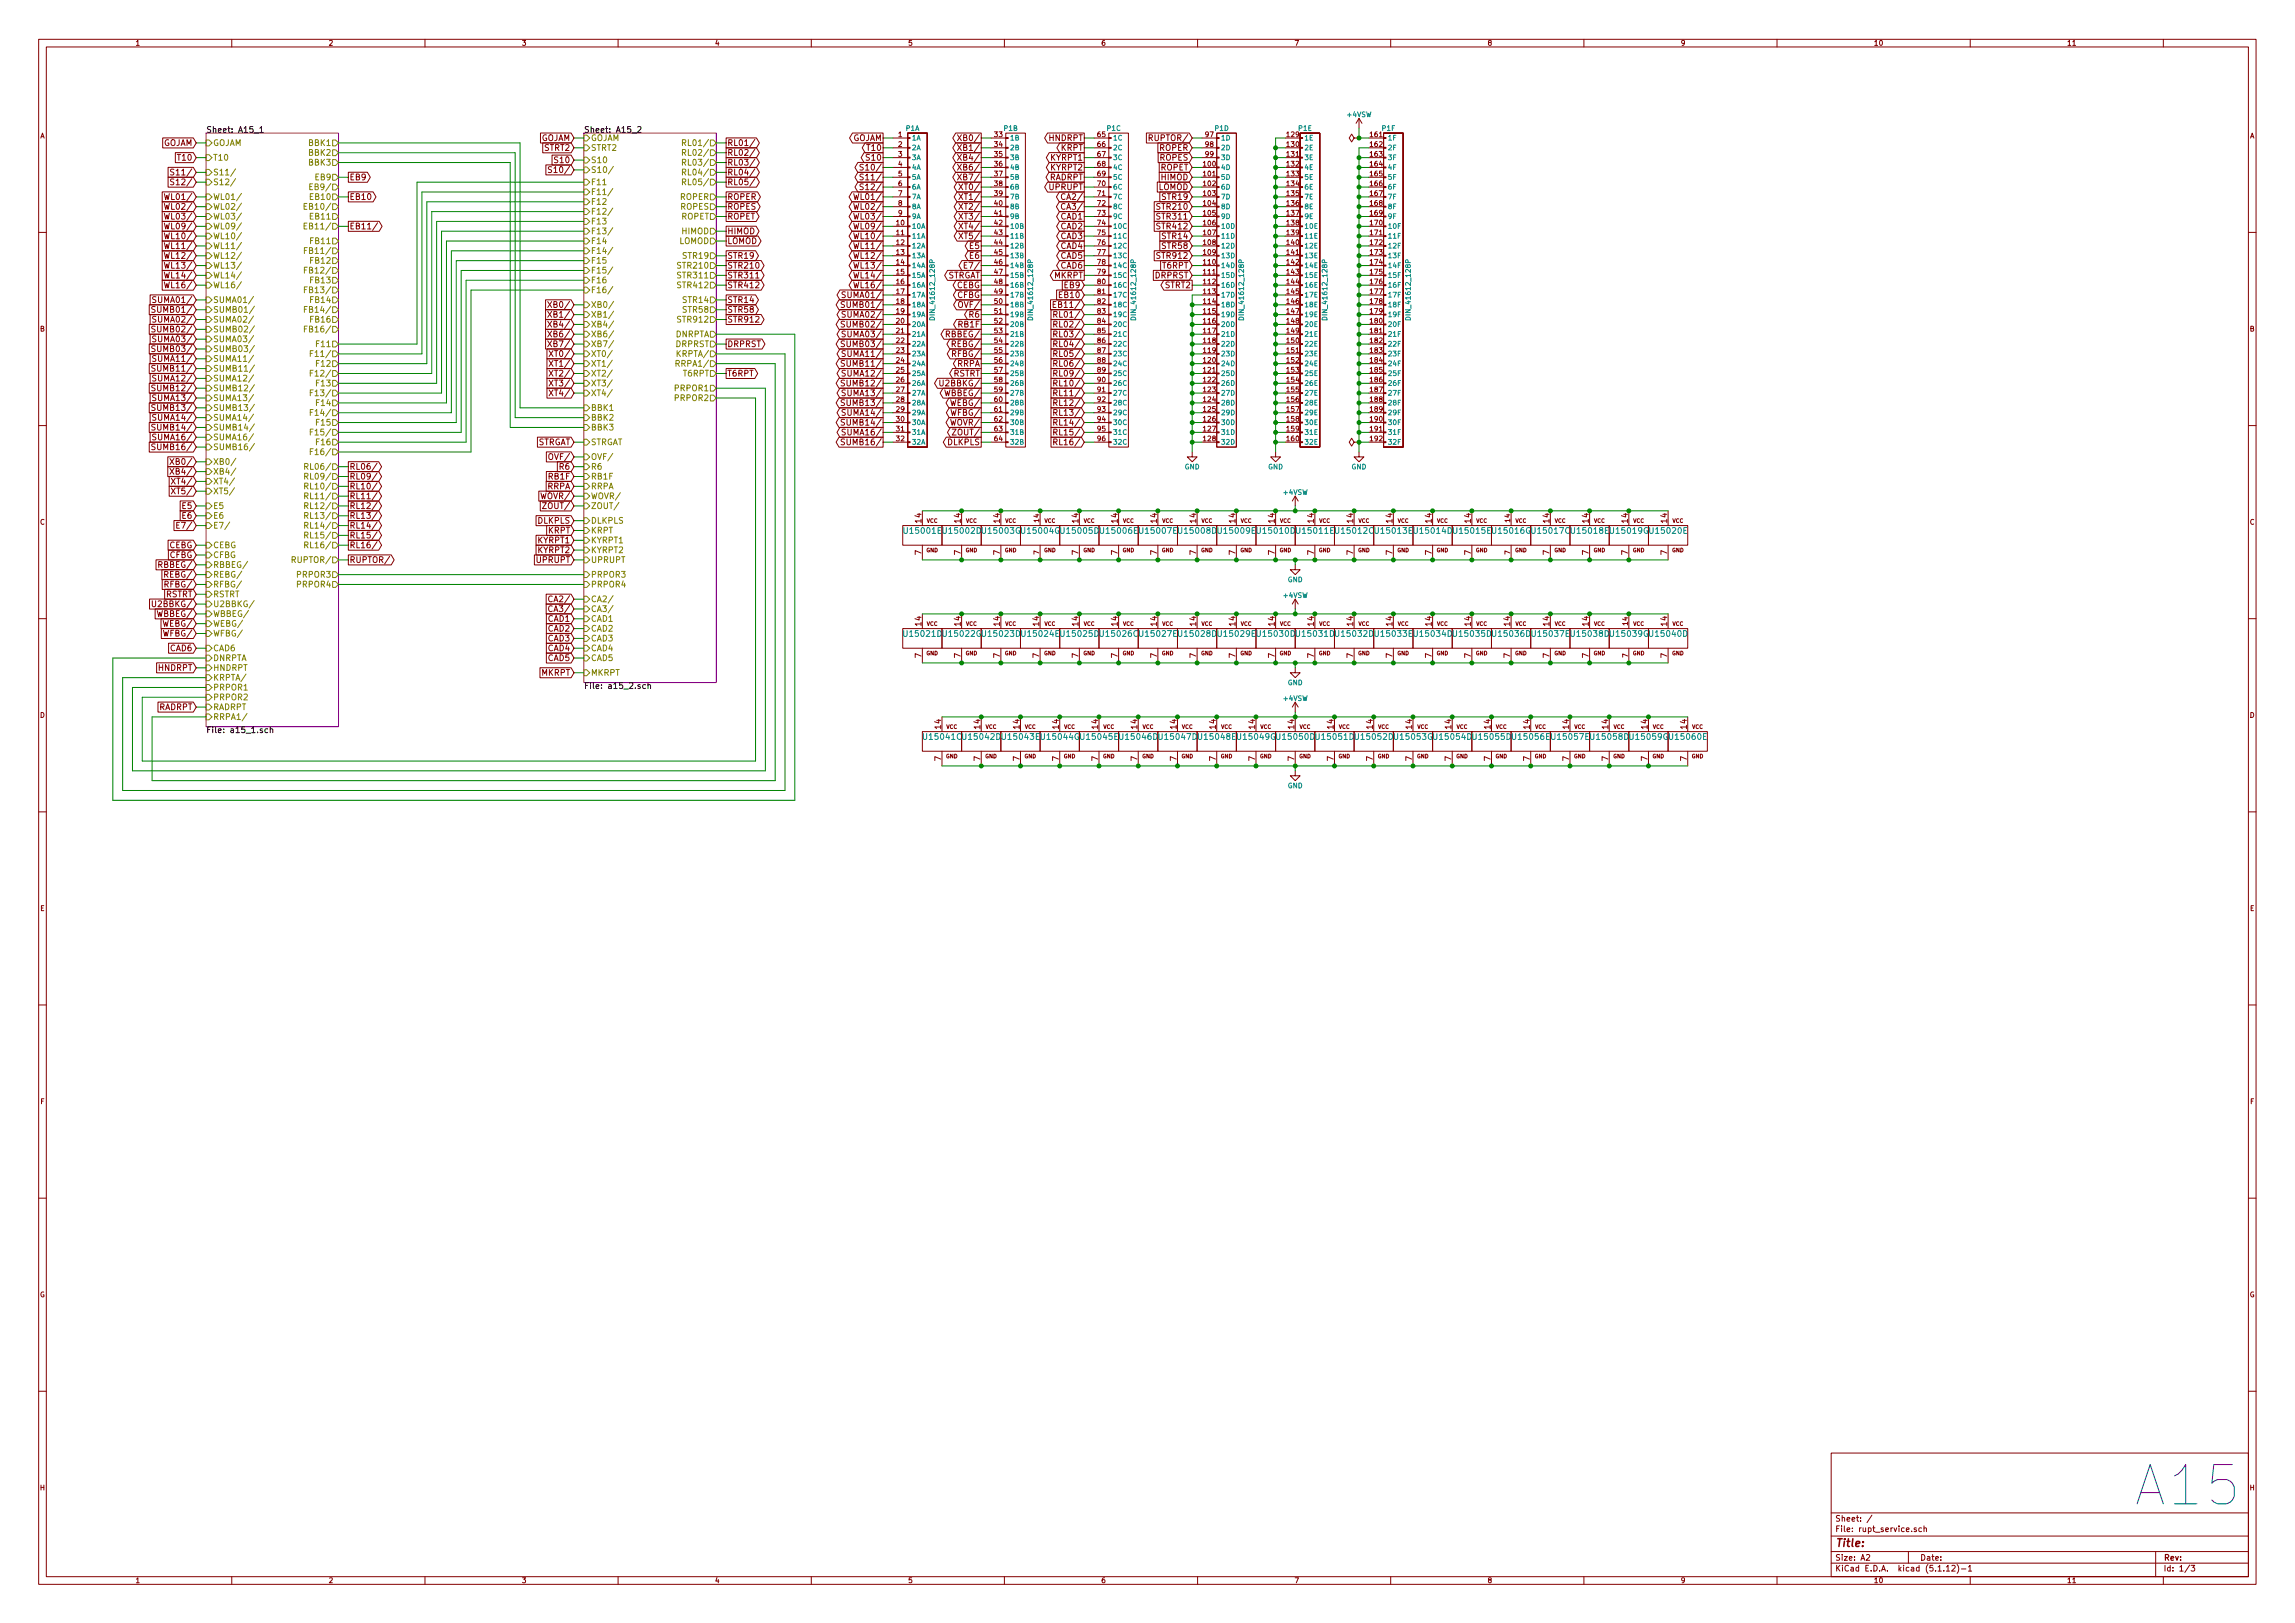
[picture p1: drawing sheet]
<svg xmlns="http://www.w3.org/2000/svg" width="594mm" height="420mm" viewBox="0 0 594 420" stroke-linecap="round" stroke-linejoin="round" font-family="sans-serif">
<defs><g id="words">
<text font-size="14.2" fill="#0000c2" x="554.4" y="389.8">A15</text>
<text font-size="2.8" fill="#840000" x="475" y="400.4">Title:</text>
<g font-size="2.1">
<text x="53.3" y="34.4">Sheet: A15_1</text>
<text x="151.1" y="34.4">Sheet: A15_2</text>
<text x="151.1" y="178.3">File: a15_2.sch</text>
<text x="53.3" y="189.8">File: a15_1.sch</text>
</g>
<g font-size="2.1" fill="#840000">
<text x="42.1" y="37.8">GOJAM</text>
<text x="46.2" y="41.6">T10</text>
<text x="139.9" y="36.5">GOJAM</text>
<text x="140.9" y="39">STRT2</text>
<text x="188.2" y="40.3">RL02/</text>
<text x="188.2" y="37.8">RL01/</text>
<text x="220.6" y="36.5">GOJAM</text>
<text x="224.6" y="41.6">S10</text>
<text x="224.7" y="39">T10</text>
<text x="249" y="41.6">XB4/</text>
<text x="249" y="39">XB1/</text>
<text x="249" y="36.5">XB0/</text>
<text x="271.6" y="36.5">HNDRPT</text>
<text x="272" y="41.6">KYRPT1</text>
<text x="274.7" y="39">KRPT</text>
<text x="298.1" y="36.5">RUPTOR/</text>
<text x="300.2" y="39">ROPER</text>
<text x="300.3" y="41.6">ROPES</text>
<text x="45.5" y="45.4">S11/</text>
<text x="45.5" y="47.9">S12/</text>
<text x="90.4" y="46.7">EB9</text>
<text x="143.3" y="44.7">S10/</text>
<text x="143.9" y="42.2">S10</text>
<text x="188.2" y="47.9">RL05/</text>
<text x="188.2" y="42.8">RL03/</text>
<text x="188.2" y="45.4">RL04/</text>
<text x="224" y="44.1">S10/</text>
<text x="224" y="46.7">S11/</text>
<text x="249" y="46.7">XB7/</text>
<text x="249" y="44.1">XB6/</text>
<text x="271.6" y="46.7">RADRPT</text>
<text x="272" y="44.1">KYRPT2</text>
<text x="300.4" y="44.1">ROPET</text>
<text x="300.6" y="46.7">HIMOD</text>
<text x="43.6" y="51.7">WL01/</text>
<text x="90.4" y="51.7">EB10</text>
<text x="188.2" y="51.7">ROPER</text>
<text x="222.1" y="51.7">WL01/</text>
<text x="224" y="49.2">S12/</text>
<text x="249.3" y="51.7">XT1/</text>
<text x="249.3" y="49.2">XT0/</text>
<text x="271.7" y="49.2">UPRUPT</text>
<text x="275.6" y="51.7">CA2/</text>
<text x="299.8" y="49.2">LOMOD</text>
<text x="301.1" y="51.7">STR19</text>
<text x="43.6" y="54.3">WL02/</text>
<text x="43.6" y="56.8">WL03/</text>
<text x="43.6" y="59.4">WL09/</text>
<text x="90.4" y="59.4">EB11/</text>
<text x="188.2" y="54.3">ROPES</text>
<text x="188.2" y="56.8">ROPET</text>
<text x="222.1" y="59.4">WL09/</text>
<text x="222.1" y="56.8">WL03/</text>
<text x="222.1" y="54.3">WL02/</text>
<text x="249.3" y="56.8">XT3/</text>
<text x="249.3" y="59.4">XT4/</text>
<text x="249.3" y="54.3">XT2/</text>
<text x="274.7" y="59.4">CAD2</text>
<text x="274.7" y="56.8">CAD1</text>
<text x="275.6" y="54.3">CA3/</text>
<text x="299.9" y="54.3">STR210</text>
<text x="299.9" y="56.8">STR311</text>
<text x="299.9" y="59.4">STR412</text>
<text x="43.6" y="61.9">WL10/</text>
<text x="43.6" y="64.4">WL11/</text>
<text x="188.2" y="63.2">LOMOD</text>
<text x="188.2" y="60.6">HIMOD</text>
<text x="222.1" y="64.4">WL11/</text>
<text x="222.1" y="61.9">WL10/</text>
<text x="249.3" y="61.9">XT5/</text>
<text x="251.2" y="64.4">E5</text>
<text x="274.7" y="61.9">CAD3</text>
<text x="274.7" y="64.4">CAD4</text>
<text x="301.1" y="61.9">STR14</text>
<text x="301.1" y="64.4">STR58</text>
<text x="43.6" y="67">WL12/</text>
<text x="43.6" y="69.5">WL13/</text>
<text x="188.2" y="69.5">STR210</text>
<text x="188.2" y="67">STR19</text>
<text x="222.1" y="69.5">WL13/</text>
<text x="222.1" y="67">WL12/</text>
<text x="250.6" y="69.5">E7/</text>
<text x="251.2" y="67">E6</text>
<text x="274.7" y="69.5">CAD6</text>
<text x="274.7" y="67">CAD5</text>
<text x="299.9" y="67">STR912</text>
<text x="301" y="69.5">T6RPT</text>
<text x="43.6" y="72.1">WL14/</text>
<text x="43.6" y="74.6">WL16/</text>
<text x="188.2" y="72.1">STR311</text>
<text x="188.2" y="74.6">STR412</text>
<text x="219.2" y="77.1">SUMA01/</text>
<text x="222.1" y="74.6">WL16/</text>
<text x="222.1" y="72.1">WL14/</text>
<text x="245" y="72.1">STRGAT</text>
<text x="247.6" y="74.6">CEBG</text>
<text x="247.7" y="77.1">CFBG</text>
<text x="272.9" y="72.1">MKRPT</text>
<text x="274.4" y="77.1">EB10</text>
<text x="275.6" y="74.6">EB9</text>
<text x="299" y="72.1">DRPRST</text>
<text x="301.6" y="74.6">STRT2</text>
<text x="40.7" y="80.9">SUMB01/</text>
<text x="40.7" y="83.5">SUMA02/</text>
<text x="40.7" y="78.4">SUMA01/</text>
<text x="143" y="79.7">XB0/</text>
<text x="143" y="82.2">XB1/</text>
<text x="188.2" y="78.4">STR14</text>
<text x="188.2" y="80.9">STR58</text>
<text x="188.2" y="83.5">STR912</text>
<text x="219.2" y="79.7">SUMB01/</text>
<text x="219.2" y="82.2">SUMA02/</text>
<text x="248.8" y="79.7">OVF/</text>
<text x="251" y="82.2">R6</text>
<text x="273.9" y="79.7">EB11/</text>
<text x="274" y="82.2">RL01/</text>
<text x="40.7" y="86">SUMB02/</text>
<text x="40.7" y="88.6">SUMA03/</text>
<text x="143" y="89.8">XB7/</text>
<text x="143" y="84.8">XB4/</text>
<text x="143" y="87.3">XB6/</text>
<text x="188.2" y="89.8">DRPRST</text>
<text x="219.2" y="84.8">SUMB02/</text>
<text x="219.2" y="89.8">SUMB03/</text>
<text x="219.2" y="87.3">SUMA03/</text>
<text x="245.5" y="87.3">RBBEG/</text>
<text x="247" y="89.8">REBG/</text>
<text x="248.2" y="84.8">RB1F</text>
<text x="274" y="89.8">RL04/</text>
<text x="274" y="87.3">RL03/</text>
<text x="274" y="84.8">RL02/</text>
<text x="40.7" y="91.1">SUMB03/</text>
<text x="40.7" y="93.6">SUMA11/</text>
<text x="143.2" y="94.9">XT1/</text>
<text x="143.2" y="92.4">XT0/</text>
<text x="219.2" y="92.4">SUMA11/</text>
<text x="219.2" y="94.9">SUMB11/</text>
<text x="247.1" y="92.4">RFBG/</text>
<text x="247.7" y="94.9">RRPA</text>
<text x="274" y="92.4">RL05/</text>
<text x="274" y="94.9">RL06/</text>
<text x="40.7" y="101.3">SUMB12/</text>
<text x="40.7" y="98.7">SUMA12/</text>
<text x="40.7" y="96.2">SUMB11/</text>
<text x="143.2" y="100">XT3/</text>
<text x="143.2" y="97.5">XT2/</text>
<text x="188.2" y="97.5">T6RPT</text>
<text x="219.2" y="97.5">SUMA12/</text>
<text x="219.2" y="100">SUMB12/</text>
<text x="244.2" y="100">U2BBKG/</text>
<text x="246.7" y="97.5">RSTRT</text>
<text x="274" y="97.5">RL09/</text>
<text x="274" y="100">RL10/</text>
<text x="40.7" y="106.3">SUMB13/</text>
<text x="40.7" y="103.8">SUMA13/</text>
<text x="143.2" y="102.5">XT4/</text>
<text x="219.2" y="102.5">SUMA13/</text>
<text x="219.2" y="105.1">SUMB13/</text>
<text x="219.2" y="107.6">SUMA14/</text>
<text x="245" y="102.5">WBBEG/</text>
<text x="246.6" y="105.1">WEBG/</text>
<text x="246.7" y="107.6">WFBG/</text>
<text x="274" y="107.6">RL13/</text>
<text x="274" y="102.5">RL11/</text>
<text x="274" y="105.1">RL12/</text>
<text x="40.7" y="111.4">SUMB14/</text>
<text x="40.7" y="114">SUMA16/</text>
<text x="40.7" y="108.9">SUMA14/</text>
<text x="219.2" y="110.2">SUMB14/</text>
<text x="219.2" y="112.7">SUMA16/</text>
<text x="246.6" y="110.2">WOVR/</text>
<text x="247.4" y="112.7">ZOUT/</text>
<text x="274" y="110.2">RL14/</text>
<text x="274" y="112.7">RL15/</text>
<text x="40.7" y="116.5">SUMB16/</text>
<text x="138.9" y="115.2">STRGAT</text>
<text x="142.7" y="119">OVF/</text>
<text x="219.2" y="115.2">SUMB16/</text>
<text x="245.3" y="115.2">DLKPLS</text>
<text x="274" y="115.2">RL16/</text>
<text x="45.2" y="122.9">XB4/</text>
<text x="45.2" y="120.3">XB0/</text>
<text x="45.4" y="125.4">XT4/</text>
<text x="90.4" y="121.6">RL06/</text>
<text x="90.4" y="124.1">RL09/</text>
<text x="142.1" y="124.1">RB1F</text>
<text x="145" y="121.6">R6</text>
<text x="45.4" y="127.9">XT5/</text>
<text x="47.3" y="131.7">E5</text>
<text x="90.4" y="131.7">RL12/</text>
<text x="90.4" y="129.2">RL11/</text>
<text x="90.4" y="126.7">RL10/</text>
<text x="140.5" y="129.2">WOVR/</text>
<text x="141.3" y="131.7">ZOUT/</text>
<text x="141.7" y="126.7">RRPA</text>
<text x="46.7" y="136.8">E7/</text>
<text x="47.3" y="134.3">E6</text>
<text x="90.4" y="136.8">RL14/</text>
<text x="90.4" y="134.3">RL13/</text>
<text x="139.2" y="135.6">DLKPLS</text>
<text x="238.5" y="135.3" transform="rotate(-90 238.5 135.3)">14</text>
<text x="248.7" y="135.3" transform="rotate(-90 248.7 135.3)">14</text>
<text x="258.8" y="135.3" transform="rotate(-90 258.8 135.3)">14</text>
<text x="279.1" y="135.3" transform="rotate(-90 279.1 135.3)">14</text>
<text x="289.3" y="135.3" transform="rotate(-90 289.3 135.3)">14</text>
<text x="299.5" y="135.3" transform="rotate(-90 299.5 135.3)">14</text>
<text x="309.6" y="135.3" transform="rotate(-90 309.6 135.3)">14</text>
<text x="319.8" y="135.3" transform="rotate(-90 319.8 135.3)">14</text>
<text x="329.9" y="135.3" transform="rotate(-90 329.9 135.3)">14</text>
<text x="340.1" y="135.3" transform="rotate(-90 340.1 135.3)">14</text>
<text x="350.3" y="135.3" transform="rotate(-90 350.3 135.3)">14</text>
<text x="360.4" y="135.3" transform="rotate(-90 360.4 135.3)">14</text>
<text x="370.6" y="135.3" transform="rotate(-90 370.6 135.3)">14</text>
<text x="380.7" y="135.3" transform="rotate(-90 380.7 135.3)">14</text>
<text x="401.1" y="135.3" transform="rotate(-90 401.1 135.3)">14</text>
<text x="411.2" y="135.3" transform="rotate(-90 411.2 135.3)">14</text>
<text x="421.4" y="135.3" transform="rotate(-90 421.4 135.3)">14</text>
<text x="431.5" y="135.3" transform="rotate(-90 431.5 135.3)">14</text>
<text x="43.8" y="141.9">CEBG</text>
<text x="90.4" y="139.4">RL15/</text>
<text x="90.4" y="141.9">RL16/</text>
<text x="139.3" y="140.6">KYRPT1</text>
<text x="139.3" y="143.2">KYRPT2</text>
<text x="141.9" y="138.1">KRPT</text>
<text x="238.5" y="143.6" transform="rotate(-90 238.5 143.6)">7</text>
<text x="248.7" y="143.6" transform="rotate(-90 248.7 143.6)">7</text>
<text x="258.8" y="143.6" transform="rotate(-90 258.8 143.6)">7</text>
<text x="279.1" y="143.6" transform="rotate(-90 279.1 143.6)">7</text>
<text x="289.3" y="143.6" transform="rotate(-90 289.3 143.6)">7</text>
<text x="299.5" y="143.6" transform="rotate(-90 299.5 143.6)">7</text>
<text x="309.6" y="143.6" transform="rotate(-90 309.6 143.6)">7</text>
<text x="319.8" y="143.6" transform="rotate(-90 319.8 143.6)">7</text>
<text x="329.9" y="143.6" transform="rotate(-90 329.9 143.6)">7</text>
<text x="340.1" y="143.6" transform="rotate(-90 340.1 143.6)">7</text>
<text x="350.3" y="143.6" transform="rotate(-90 350.3 143.6)">7</text>
<text x="360.4" y="143.6" transform="rotate(-90 360.4 143.6)">7</text>
<text x="370.6" y="143.6" transform="rotate(-90 370.6 143.6)">7</text>
<text x="380.7" y="143.6" transform="rotate(-90 380.7 143.6)">7</text>
<text x="401.1" y="143.6" transform="rotate(-90 401.1 143.6)">7</text>
<text x="411.2" y="143.6" transform="rotate(-90 411.2 143.6)">7</text>
<text x="421.4" y="143.6" transform="rotate(-90 421.4 143.6)">7</text>
<text x="431.5" y="143.6" transform="rotate(-90 431.5 143.6)">7</text>
<text x="41.6" y="147">RBBEG/</text>
<text x="43.2" y="149.5">REBG/</text>
<text x="43.9" y="144.4">CFBG</text>
<text x="90.4" y="145.7">RUPTOR/</text>
<text x="138.9" y="145.7">UPRUPT</text>
<text x="42.8" y="154.6">RSTRT</text>
<text x="43.3" y="152.1">RFBG/</text>
<text x="142.8" y="155.9">CA2/</text>
<text x="40.3" y="157.1">U2BBKG/</text>
<text x="41.1" y="159.7">WBBEG/</text>
<text x="141.9" y="161">CAD1</text>
<text x="142.8" y="158.4">CA3/</text>
<text x="238.5" y="162" transform="rotate(-90 238.5 162)">14</text>
<text x="248.7" y="162" transform="rotate(-90 248.7 162)">14</text>
<text x="258.8" y="162" transform="rotate(-90 258.8 162)">14</text>
<text x="269" y="162" transform="rotate(-90 269 162)">14</text>
<text x="279.1" y="162" transform="rotate(-90 279.1 162)">14</text>
<text x="289.3" y="162" transform="rotate(-90 289.3 162)">14</text>
<text x="299.5" y="162" transform="rotate(-90 299.5 162)">14</text>
<text x="309.6" y="162" transform="rotate(-90 309.6 162)">14</text>
<text x="319.8" y="162" transform="rotate(-90 319.8 162)">14</text>
<text x="329.9" y="162" transform="rotate(-90 329.9 162)">14</text>
<text x="340.1" y="162" transform="rotate(-90 340.1 162)">14</text>
<text x="350.3" y="162" transform="rotate(-90 350.3 162)">14</text>
<text x="360.4" y="162" transform="rotate(-90 360.4 162)">14</text>
<text x="370.6" y="162" transform="rotate(-90 370.6 162)">14</text>
<text x="380.7" y="162" transform="rotate(-90 380.7 162)">14</text>
<text x="390.9" y="162" transform="rotate(-90 390.9 162)">14</text>
<text x="401.1" y="162" transform="rotate(-90 401.1 162)">14</text>
<text x="411.2" y="162" transform="rotate(-90 411.2 162)">14</text>
<text x="431.5" y="162" transform="rotate(-90 431.5 162)">14</text>
<text x="42.7" y="162.2">WEBG/</text>
<text x="42.8" y="164.8">WFBG/</text>
<text x="141.9" y="166">CAD3</text>
<text x="141.9" y="163.5">CAD2</text>
<text x="41" y="173.7">HNDRPT</text>
<text x="44.1" y="168.6">CAD6</text>
<text x="141.9" y="168.6">CAD4</text>
<text x="141.9" y="171.1">CAD5</text>
<text x="238.5" y="170.3" transform="rotate(-90 238.5 170.3)">7</text>
<text x="248.7" y="170.3" transform="rotate(-90 248.7 170.3)">7</text>
<text x="258.8" y="170.3" transform="rotate(-90 258.8 170.3)">7</text>
<text x="269" y="170.3" transform="rotate(-90 269 170.3)">7</text>
<text x="279.1" y="170.3" transform="rotate(-90 279.1 170.3)">7</text>
<text x="289.3" y="170.3" transform="rotate(-90 289.3 170.3)">7</text>
<text x="299.5" y="170.3" transform="rotate(-90 299.5 170.3)">7</text>
<text x="309.6" y="170.3" transform="rotate(-90 309.6 170.3)">7</text>
<text x="319.8" y="170.3" transform="rotate(-90 319.8 170.3)">7</text>
<text x="329.9" y="170.3" transform="rotate(-90 329.9 170.3)">7</text>
<text x="340.1" y="170.3" transform="rotate(-90 340.1 170.3)">7</text>
<text x="350.3" y="170.3" transform="rotate(-90 350.3 170.3)">7</text>
<text x="360.4" y="170.3" transform="rotate(-90 360.4 170.3)">7</text>
<text x="370.6" y="170.3" transform="rotate(-90 370.6 170.3)">7</text>
<text x="380.7" y="170.3" transform="rotate(-90 380.7 170.3)">7</text>
<text x="390.9" y="170.3" transform="rotate(-90 390.9 170.3)">7</text>
<text x="401.1" y="170.3" transform="rotate(-90 401.1 170.3)">7</text>
<text x="411.2" y="170.3" transform="rotate(-90 411.2 170.3)">7</text>
<text x="431.5" y="170.3" transform="rotate(-90 431.5 170.3)">7</text>
<text x="140.1" y="174.9">MKRPT</text>
<text x="41" y="183.8">RADRPT</text>
<text x="243.6" y="188.7" transform="rotate(-90 243.6 188.7)">14</text>
<text x="253.7" y="188.7" transform="rotate(-90 253.7 188.7)">14</text>
<text x="263.9" y="188.7" transform="rotate(-90 263.9 188.7)">14</text>
<text x="274.1" y="188.7" transform="rotate(-90 274.1 188.7)">14</text>
<text x="284.2" y="188.7" transform="rotate(-90 284.2 188.7)">14</text>
<text x="294.4" y="188.7" transform="rotate(-90 294.4 188.7)">14</text>
<text x="304.5" y="188.7" transform="rotate(-90 304.5 188.7)">14</text>
<text x="314.7" y="188.7" transform="rotate(-90 314.7 188.7)">14</text>
<text x="324.9" y="188.7" transform="rotate(-90 324.9 188.7)">14</text>
<text x="335" y="188.7" transform="rotate(-90 335 188.7)">14</text>
<text x="345.2" y="188.7" transform="rotate(-90 345.2 188.7)">14</text>
<text x="355.3" y="188.7" transform="rotate(-90 355.3 188.7)">14</text>
<text x="365.5" y="188.7" transform="rotate(-90 365.5 188.7)">14</text>
<text x="375.7" y="188.7" transform="rotate(-90 375.7 188.7)">14</text>
<text x="385.8" y="188.7" transform="rotate(-90 385.8 188.7)">14</text>
<text x="396" y="188.7" transform="rotate(-90 396 188.7)">14</text>
<text x="406.1" y="188.7" transform="rotate(-90 406.1 188.7)">14</text>
<text x="416.3" y="188.7" transform="rotate(-90 416.3 188.7)">14</text>
<text x="426.5" y="188.7" transform="rotate(-90 426.5 188.7)">14</text>
<text x="436.6" y="188.7" transform="rotate(-90 436.6 188.7)">14</text>
<text x="243.6" y="197" transform="rotate(-90 243.6 197)">7</text>
<text x="253.7" y="197" transform="rotate(-90 253.7 197)">7</text>
<text x="263.9" y="197" transform="rotate(-90 263.9 197)">7</text>
<text x="274.1" y="197" transform="rotate(-90 274.1 197)">7</text>
<text x="284.2" y="197" transform="rotate(-90 284.2 197)">7</text>
<text x="294.4" y="197" transform="rotate(-90 294.4 197)">7</text>
<text x="304.5" y="197" transform="rotate(-90 304.5 197)">7</text>
<text x="314.7" y="197" transform="rotate(-90 314.7 197)">7</text>
<text x="324.9" y="197" transform="rotate(-90 324.9 197)">7</text>
<text x="335" y="197" transform="rotate(-90 335 197)">7</text>
<text x="345.2" y="197" transform="rotate(-90 345.2 197)">7</text>
<text x="355.3" y="197" transform="rotate(-90 355.3 197)">7</text>
<text x="365.5" y="197" transform="rotate(-90 365.5 197)">7</text>
<text x="375.7" y="197" transform="rotate(-90 375.7 197)">7</text>
<text x="385.8" y="197" transform="rotate(-90 385.8 197)">7</text>
<text x="396" y="197" transform="rotate(-90 396 197)">7</text>
<text x="406.1" y="197" transform="rotate(-90 406.1 197)">7</text>
<text x="416.3" y="197" transform="rotate(-90 416.3 197)">7</text>
<text x="426.5" y="197" transform="rotate(-90 426.5 197)">7</text>
<text x="436.6" y="197" transform="rotate(-90 436.6 197)">7</text>
<text x="475" y="393.9">Sheet: /</text>
<text x="475" y="396.6">File: rupt_service.sch</text>
<text x="475" y="406.8">KiCad E.D.A. kicad (5.1.12)-1</text>
<text x="475" y="404">Size: A2</text>
<text x="497" y="404">Date:</text>
<text x="560" y="404">Rev:</text>
<text x="560" y="406.8">Id: 1/3</text>
</g>
<g font-size="2.1" fill="#848400">
<text x="55.1" y="37.8">GOJAM</text>
<text x="55.1" y="41.6">T10</text>
<text x="80.1" y="40.3">BBK2</text>
<text x="80.1" y="37.8">BBK1</text>
<text x="152.9" y="36.5">GOJAM</text>
<text x="152.9" y="39">STRT2</text>
<text x="177.9" y="40.3">RL02/</text>
<text x="177.9" y="37.8">RL01/</text>
<text x="55.1" y="47.9">S12/</text>
<text x="55.1" y="45.4">S11/</text>
<text x="80.1" y="42.8">BBK3</text>
<text x="81.7" y="46.7">EB9</text>
<text x="152.9" y="47.9">F11</text>
<text x="152.9" y="42.2">S10</text>
<text x="152.9" y="44.7">S10/</text>
<text x="177.9" y="42.8">RL03/</text>
<text x="177.9" y="45.4">RL04/</text>
<text x="177.9" y="47.9">RL05/</text>
<text x="55.1" y="51.7">WL01/</text>
<text x="80.5" y="51.7">EB10</text>
<text x="81.1" y="49.2">EB9/</text>
<text x="152.9" y="50.5">F11/</text>
<text x="152.9" y="53">F12</text>
<text x="176.1" y="51.7">ROPER</text>
<text x="55.1" y="56.8">WL03/</text>
<text x="55.1" y="54.3">WL02/</text>
<text x="55.1" y="59.4">WL09/</text>
<text x="80" y="59.4">EB11/</text>
<text x="80" y="54.3">EB10/</text>
<text x="80.5" y="56.8">EB11</text>
<text x="152.9" y="58.1">F13</text>
<text x="152.9" y="55.5">F12/</text>
<text x="176.2" y="54.3">ROPES</text>
<text x="176.3" y="56.8">ROPET</text>
<text x="55.1" y="64.4">WL11/</text>
<text x="55.1" y="61.9">WL10/</text>
<text x="80.1" y="65.7">FB11/</text>
<text x="80.7" y="63.2">FB11</text>
<text x="152.9" y="65.7">F14/</text>
<text x="152.9" y="60.6">F13/</text>
<text x="152.9" y="63.2">F14</text>
<text x="175.7" y="63.2">LOMOD</text>
<text x="176.6" y="60.6">HIMOD</text>
<text x="55.1" y="69.5">WL13/</text>
<text x="55.1" y="67">WL12/</text>
<text x="80.1" y="70.8">FB12/</text>
<text x="80.7" y="68.2">FB12</text>
<text x="152.9" y="68.2">F15</text>
<text x="152.9" y="70.8">F15/</text>
<text x="175.8" y="69.5">STR210</text>
<text x="177" y="67">STR19</text>
<text x="55.1" y="74.6">WL16/</text>
<text x="55.1" y="72.1">WL14/</text>
<text x="80.1" y="75.9">FB13/</text>
<text x="80.7" y="73.3">FB13</text>
<text x="152.9" y="73.3">F16</text>
<text x="152.9" y="75.9">F16/</text>
<text x="175.8" y="74.6">STR412</text>
<text x="175.8" y="72.1">STR311</text>
<text x="55.1" y="83.5">SUMA02/</text>
<text x="55.1" y="78.4">SUMA01/</text>
<text x="55.1" y="80.9">SUMB01/</text>
<text x="80.1" y="80.9">FB14/</text>
<text x="80.7" y="83.5">FB16</text>
<text x="80.7" y="78.4">FB14</text>
<text x="152.9" y="82.2">XB1/</text>
<text x="152.9" y="79.7">XB0/</text>
<text x="175.8" y="83.5">STR912</text>
<text x="177" y="78.4">STR14</text>
<text x="177" y="80.9">STR58</text>
<text x="55.1" y="88.6">SUMA03/</text>
<text x="55.1" y="86">SUMB02/</text>
<text x="80.1" y="86">FB16/</text>
<text x="82.2" y="89.8">F11</text>
<text x="152.9" y="84.8">XB4/</text>
<text x="152.9" y="87.3">XB6/</text>
<text x="152.9" y="89.8">XB7/</text>
<text x="174.8" y="87.3">DNRPTA</text>
<text x="174.9" y="89.8">DRPRST</text>
<text x="55.1" y="93.6">SUMA11/</text>
<text x="55.1" y="91.1">SUMB03/</text>
<text x="81.6" y="92.4">F11/</text>
<text x="82.2" y="94.9">F12</text>
<text x="152.9" y="92.4">XT0/</text>
<text x="152.9" y="94.9">XT1/</text>
<text x="175.7" y="92.4">KRPTA/</text>
<text x="175.9" y="94.9">RRPA1/</text>
<text x="55.1" y="98.7">SUMA12/</text>
<text x="55.1" y="101.3">SUMB12/</text>
<text x="55.1" y="96.2">SUMB11/</text>
<text x="81.6" y="97.5">F12/</text>
<text x="82.2" y="100">F13</text>
<text x="152.9" y="97.5">XT2/</text>
<text x="152.9" y="100">XT3/</text>
<text x="174.9" y="101.3">PRPOR1</text>
<text x="176.9" y="97.5">T6RPT</text>
<text x="55.1" y="103.8">SUMA13/</text>
<text x="55.1" y="106.3">SUMB13/</text>
<text x="81.6" y="102.5">F13/</text>
<text x="81.6" y="107.6">F14/</text>
<text x="82.2" y="105.1">F14</text>
<text x="152.9" y="102.5">XT4/</text>
<text x="152.9" y="106.3">BBK1</text>
<text x="174.9" y="103.8">PRPOR2</text>
<text x="55.1" y="114">SUMA16/</text>
<text x="55.1" y="108.9">SUMA14/</text>
<text x="55.1" y="111.4">SUMB14/</text>
<text x="81.6" y="112.7">F15/</text>
<text x="82.2" y="110.2">F15</text>
<text x="152.9" y="111.4">BBK3</text>
<text x="152.9" y="108.9">BBK2</text>
<text x="55.1" y="116.5">SUMB16/</text>
<text x="81.6" y="117.8">F16/</text>
<text x="82.2" y="115.2">F16</text>
<text x="152.9" y="119">OVF/</text>
<text x="152.9" y="115.2">STRGAT</text>
<text x="55.1" y="122.9">XB4/</text>
<text x="55.1" y="125.4">XT4/</text>
<text x="55.1" y="120.3">XB0/</text>
<text x="80.1" y="124.1">RL09/</text>
<text x="80.1" y="121.6">RL06/</text>
<text x="152.9" y="121.6">R6</text>
<text x="152.9" y="124.1">RB1F</text>
<text x="55.1" y="131.7">E5</text>
<text x="55.1" y="127.9">XT5/</text>
<text x="80.1" y="131.7">RL12/</text>
<text x="80.1" y="129.2">RL11/</text>
<text x="80.1" y="126.7">RL10/</text>
<text x="152.9" y="129.2">WOVR/</text>
<text x="152.9" y="131.7">ZOUT/</text>
<text x="152.9" y="126.7">RRPA</text>
<text x="55.1" y="136.8">E7/</text>
<text x="55.1" y="134.3">E6</text>
<text x="80.1" y="136.8">RL14/</text>
<text x="80.1" y="134.3">RL13/</text>
<text x="152.9" y="135.6">DLKPLS</text>
<text x="55.1" y="141.9">CEBG</text>
<text x="80.1" y="141.9">RL16/</text>
<text x="80.1" y="139.4">RL15/</text>
<text x="152.9" y="138.1">KRPT</text>
<text x="152.9" y="140.6">KYRPT1</text>
<text x="152.9" y="143.2">KYRPT2</text>
<text x="55.1" y="144.4">CFBG</text>
<text x="55.1" y="149.5">REBG/</text>
<text x="55.1" y="147">RBBEG/</text>
<text x="76.3" y="145.7">RUPTOR/</text>
<text x="77.1" y="149.5">PRPOR3</text>
<text x="152.9" y="145.7">UPRUPT</text>
<text x="152.9" y="149.5">PRPOR3</text>
<text x="55.1" y="152.1">RFBG/</text>
<text x="55.1" y="154.6">RSTRT</text>
<text x="77.1" y="152.1">PRPOR4</text>
<text x="152.9" y="155.9">CA2/</text>
<text x="152.9" y="152.1">PRPOR4</text>
<text x="55.1" y="157.1">U2BBKG/</text>
<text x="55.1" y="159.7">WBBEG/</text>
<text x="152.9" y="158.4">CA3/</text>
<text x="152.9" y="161">CAD1</text>
<text x="55.1" y="164.8">WFBG/</text>
<text x="55.1" y="162.2">WEBG/</text>
<text x="152.9" y="166">CAD3</text>
<text x="152.9" y="163.5">CAD2</text>
<text x="55.1" y="173.7">HNDRPT</text>
<text x="55.1" y="171.1">DNRPTA</text>
<text x="55.1" y="168.6">CAD6</text>
<text x="152.9" y="168.6">CAD4</text>
<text x="152.9" y="171.1">CAD5</text>
<text x="55.1" y="176.2">KRPTA/</text>
<text x="55.1" y="178.7">PRPOR1</text>
<text x="152.9" y="174.9">MKRPT</text>
<text x="55.1" y="183.8">RADRPT</text>
<text x="55.1" y="181.3">PRPOR2</text>
<text x="55.1" y="186.4">RRPA1/</text>
</g>
<g font-size="2.1" fill="#008484">
<text x="234.3" y="138.2">U15001E</text>
<text x="244.4" y="138.2">U15002D</text>
<text x="254.5" y="138.2">U15003G</text>
<text x="264.7" y="138.2">U15004G</text>
<text x="274.9" y="138.2">U15005D</text>
<text x="285.1" y="138.2">U15006E</text>
<text x="295.3" y="138.2">U15007E</text>
<text x="305.4" y="138.2">U15008D</text>
<text x="315.6" y="138.2">U15009E</text>
<text x="325.7" y="138.2">U15010D</text>
<text x="335.9" y="138.2">U15011E</text>
<text x="346" y="138.2">U15012C</text>
<text x="356.3" y="138.2">U15013E</text>
<text x="366.4" y="138.2">U15014D</text>
<text x="376.6" y="138.2">U15015E</text>
<text x="386.6" y="138.2">U15016G</text>
<text x="396.8" y="138.2">U15017C</text>
<text x="407.1" y="138.2">U15018E</text>
<text x="417.1" y="138.2">U15019G</text>
<text x="427.4" y="138.2">U15020E</text>
<text x="234.3" y="164.8">U15021D</text>
<text x="244.4" y="164.8">U15022G</text>
<text x="254.6" y="164.8">U15023D</text>
<text x="264.8" y="164.8">U15024E</text>
<text x="274.9" y="164.8">U15025D</text>
<text x="285.1" y="164.8">U15026C</text>
<text x="295.3" y="164.8">U15027E</text>
<text x="305.4" y="164.8">U15028D</text>
<text x="315.6" y="164.8">U15029E</text>
<text x="325.7" y="164.8">U15030D</text>
<text x="335.9" y="164.8">U15031D</text>
<text x="346" y="164.8">U15032D</text>
<text x="356.3" y="164.8">U15033E</text>
<text x="366.4" y="164.8">U15034D</text>
<text x="376.5" y="164.8">U15035D</text>
<text x="386.7" y="164.8">U15036D</text>
<text x="396.9" y="164.8">U15037E</text>
<text x="407" y="164.8">U15038D</text>
<text x="417.1" y="164.8">U15039G</text>
<text x="427.3" y="164.8">U15040D</text>
<text x="239.4" y="191.5">U15041C</text>
<text x="249.5" y="191.5">U15042D</text>
<text x="259.7" y="191.5">U15043E</text>
<text x="269.8" y="191.5">U15044G</text>
<text x="280.1" y="191.5">U15045E</text>
<text x="290.2" y="191.5">U15046D</text>
<text x="300.3" y="191.5">U15047D</text>
<text x="310.5" y="191.5">U15048E</text>
<text x="320.6" y="191.5">U15049G</text>
<text x="330.8" y="191.5">U15050D</text>
<text x="341" y="191.5">U15051D</text>
<text x="351.1" y="191.5">U15052D</text>
<text x="361.2" y="191.5">U15053G</text>
<text x="371.4" y="191.5">U15054D</text>
<text x="381.6" y="191.5">U15055D</text>
<text x="391.8" y="191.5">U15056E</text>
<text x="402" y="191.5">U15057E</text>
<text x="412.1" y="191.5">U15058D</text>
<text x="422.2" y="191.5">U15059G</text>
<text x="432.5" y="191.5">U15060E</text>
</g>
<g font-size="1.8" fill="#840000">
<text x="35" y="11.8">1</text>
<text x="85" y="11.8">2</text>
<text x="135" y="11.8">3</text>
<text x="185" y="11.8">4</text>
<text x="235" y="11.8">5</text>
<text x="285" y="11.8">6</text>
<text x="335" y="11.8">7</text>
<text x="385" y="11.8">8</text>
<text x="435" y="11.8">9</text>
<text x="485" y="11.8">10</text>
<text x="535" y="11.8">11</text>
<text x="10.4" y="35.8">A</text>
<text x="232.6" y="35.5">1</text>
<text x="257.5" y="35.5">33</text>
<text x="284.1" y="35.5">65</text>
<text x="312.1" y="35.5">97</text>
<text x="333.2" y="35.5">129</text>
<text x="354.8" y="35.5">161</text>
<text x="582.4" y="35.8">A</text>
<text x="232.6" y="38">2</text>
<text x="232.6" y="40.6">3</text>
<text x="257.5" y="38">34</text>
<text x="257.5" y="40.6">35</text>
<text x="284.1" y="38">66</text>
<text x="284.1" y="40.6">67</text>
<text x="312.1" y="38">98</text>
<text x="312.1" y="40.6">99</text>
<text x="333.2" y="38">130</text>
<text x="333.2" y="40.6">131</text>
<text x="354.8" y="38">162</text>
<text x="354.8" y="40.6">163</text>
<text x="232.6" y="43.1">4</text>
<text x="232.6" y="45.6">5</text>
<text x="257.5" y="43.1">36</text>
<text x="257.5" y="45.6">37</text>
<text x="284.1" y="43.1">68</text>
<text x="284.1" y="45.6">69</text>
<text x="311.6" y="43.1">100</text>
<text x="311.6" y="45.6">101</text>
<text x="333.2" y="43.1">132</text>
<text x="333.2" y="45.6">133</text>
<text x="354.8" y="43.1">164</text>
<text x="354.8" y="45.6">165</text>
<text x="232.6" y="48.2">6</text>
<text x="232.6" y="50.7">7</text>
<text x="232.6" y="53.3">8</text>
<text x="257.5" y="53.3">40</text>
<text x="257.5" y="48.2">38</text>
<text x="257.5" y="50.7">39</text>
<text x="284.1" y="48.2">70</text>
<text x="284.1" y="50.7">71</text>
<text x="284.1" y="53.3">72</text>
<text x="311.6" y="48.2">102</text>
<text x="311.6" y="50.7">103</text>
<text x="311.6" y="53.3">104</text>
<text x="333.2" y="48.2">134</text>
<text x="333.2" y="50.7">135</text>
<text x="333.2" y="53.3">136</text>
<text x="354.8" y="48.2">166</text>
<text x="354.8" y="50.7">167</text>
<text x="354.8" y="53.3">168</text>
<text x="232.1" y="58.3">10</text>
<text x="232.6" y="55.8">9</text>
<text x="257.5" y="55.8">41</text>
<text x="257.5" y="58.3">42</text>
<text x="284.1" y="55.8">73</text>
<text x="284.1" y="58.3">74</text>
<text x="311.6" y="55.8">105</text>
<text x="311.6" y="58.3">106</text>
<text x="333.2" y="55.8">137</text>
<text x="333.2" y="58.3">138</text>
<text x="354.8" y="58.3">170</text>
<text x="354.8" y="55.8">169</text>
<text x="232.1" y="60.9">11</text>
<text x="232.1" y="63.4">12</text>
<text x="232.1" y="66">13</text>
<text x="257.5" y="60.9">43</text>
<text x="257.5" y="63.4">44</text>
<text x="257.5" y="66">45</text>
<text x="284.1" y="60.9">75</text>
<text x="284.1" y="63.4">76</text>
<text x="284.1" y="66">77</text>
<text x="311.6" y="60.9">107</text>
<text x="311.6" y="63.4">108</text>
<text x="311.6" y="66">109</text>
<text x="333.2" y="63.4">140</text>
<text x="333.2" y="66">141</text>
<text x="333.2" y="60.9">139</text>
<text x="354.8" y="60.9">171</text>
<text x="354.8" y="63.4">172</text>
<text x="354.8" y="66">173</text>
<text x="232.1" y="68.5">14</text>
<text x="232.1" y="71">15</text>
<text x="257.5" y="68.5">46</text>
<text x="257.5" y="71">47</text>
<text x="284.1" y="68.5">78</text>
<text x="284.1" y="71">79</text>
<text x="311.6" y="68.5">110</text>
<text x="311.6" y="71">111</text>
<text x="333.2" y="68.5">142</text>
<text x="333.2" y="71">143</text>
<text x="354.8" y="68.5">174</text>
<text x="354.8" y="71">175</text>
<text x="232.1" y="73.6">16</text>
<text x="232.1" y="76.1">17</text>
<text x="257.5" y="73.6">48</text>
<text x="257.5" y="76.1">49</text>
<text x="284.1" y="73.6">80</text>
<text x="284.1" y="76.1">81</text>
<text x="311.6" y="73.6">112</text>
<text x="311.6" y="76.1">113</text>
<text x="333.2" y="73.6">144</text>
<text x="333.2" y="76.1">145</text>
<text x="354.8" y="73.6">176</text>
<text x="354.8" y="76.1">177</text>
<text x="232.1" y="83.7">20</text>
<text x="232.1" y="78.7">18</text>
<text x="232.1" y="81.2">19</text>
<text x="257.5" y="78.7">50</text>
<text x="257.5" y="81.2">51</text>
<text x="257.5" y="83.7">52</text>
<text x="284.1" y="78.7">82</text>
<text x="284.1" y="81.2">83</text>
<text x="284.1" y="83.7">84</text>
<text x="311.6" y="78.7">114</text>
<text x="311.6" y="81.2">115</text>
<text x="311.6" y="83.7">116</text>
<text x="333.2" y="78.7">146</text>
<text x="333.2" y="81.2">147</text>
<text x="333.2" y="83.7">148</text>
<text x="354.8" y="83.7">180</text>
<text x="354.8" y="78.7">178</text>
<text x="354.8" y="81.2">179</text>
<text x="10.4" y="85.8">B</text>
<text x="232.1" y="86.3">21</text>
<text x="232.1" y="88.8">22</text>
<text x="257.5" y="86.3">53</text>
<text x="257.5" y="88.8">54</text>
<text x="284.1" y="86.3">85</text>
<text x="284.1" y="88.8">86</text>
<text x="311.6" y="86.3">117</text>
<text x="311.6" y="88.8">118</text>
<text x="333.2" y="88.8">150</text>
<text x="333.2" y="86.3">149</text>
<text x="354.8" y="86.3">181</text>
<text x="354.8" y="88.8">182</text>
<text x="582.4" y="85.8">B</text>
<text x="232.1" y="91.4">23</text>
<text x="232.1" y="93.9">24</text>
<text x="257.5" y="91.4">55</text>
<text x="257.5" y="93.9">56</text>
<text x="284.1" y="91.4">87</text>
<text x="284.1" y="93.9">88</text>
<text x="311.6" y="93.9">120</text>
<text x="311.6" y="91.4">119</text>
<text x="333.2" y="91.4">151</text>
<text x="333.2" y="93.9">152</text>
<text x="354.8" y="91.4">183</text>
<text x="354.8" y="93.9">184</text>
<text x="232.1" y="96.4">25</text>
<text x="232.1" y="99">26</text>
<text x="232.1" y="101.5">27</text>
<text x="257.5" y="96.4">57</text>
<text x="257.5" y="99">58</text>
<text x="257.5" y="101.5">59</text>
<text x="284.1" y="99">90</text>
<text x="284.1" y="101.5">91</text>
<text x="284.1" y="96.4">89</text>
<text x="311.6" y="96.4">121</text>
<text x="311.6" y="99">122</text>
<text x="311.6" y="101.5">123</text>
<text x="333.2" y="96.4">153</text>
<text x="333.2" y="99">154</text>
<text x="333.2" y="101.5">155</text>
<text x="354.8" y="96.4">185</text>
<text x="354.8" y="99">186</text>
<text x="354.8" y="101.5">187</text>
<text x="232.1" y="104.1">28</text>
<text x="232.1" y="106.6">29</text>
<text x="257.5" y="104.1">60</text>
<text x="257.5" y="106.6">61</text>
<text x="284.1" y="104.1">92</text>
<text x="284.1" y="106.6">93</text>
<text x="311.6" y="104.1">124</text>
<text x="311.6" y="106.6">125</text>
<text x="333.2" y="104.1">156</text>
<text x="333.2" y="106.6">157</text>
<text x="354.8" y="104.1">188</text>
<text x="354.8" y="106.6">189</text>
<text x="232.1" y="109.1">30</text>
<text x="232.1" y="111.7">31</text>
<text x="257.5" y="109.1">62</text>
<text x="257.5" y="111.7">63</text>
<text x="284.1" y="109.1">94</text>
<text x="284.1" y="111.7">95</text>
<text x="311.6" y="109.1">126</text>
<text x="311.6" y="111.7">127</text>
<text x="333.2" y="109.1">158</text>
<text x="333.2" y="111.7">159</text>
<text x="354.8" y="109.1">190</text>
<text x="354.8" y="111.7">191</text>
<text x="232.1" y="114.2">32</text>
<text x="257.5" y="114.2">64</text>
<text x="284.1" y="114.2">96</text>
<text x="311.6" y="114.2">128</text>
<text x="333.2" y="114.2">160</text>
<text x="354.8" y="114.2">192</text>
<text x="10.4" y="135.8">C</text>
<text x="269" y="135.1" transform="rotate(-90 269 135.1)">14</text>
<text x="390.9" y="135.1" transform="rotate(-90 390.9 135.1)">14</text>
<text x="582.4" y="135.8">C</text>
<text x="269" y="143.5" transform="rotate(-90 269 143.5)">7</text>
<text x="390.9" y="143.5" transform="rotate(-90 390.9 143.5)">7</text>
<text x="421.4" y="161.8" transform="rotate(-90 421.4 161.8)">14</text>
<text x="421.4" y="170.2" transform="rotate(-90 421.4 170.2)">7</text>
<text x="10.4" y="185.8">D</text>
<text x="582.4" y="185.8">D</text>
<text x="10.4" y="235.8">E</text>
<text x="582.4" y="235.8">E</text>
<text x="10.5" y="285.8">F</text>
<text x="582.5" y="285.8">F</text>
<text x="10.3" y="335.8">G</text>
<text x="582.3" y="335.8">G</text>
<text x="10.4" y="385.8">H</text>
<text x="582.4" y="385.8">H</text>
<text x="35" y="409.8">1</text>
<text x="85" y="409.8">2</text>
<text x="135" y="409.8">3</text>
<text x="185" y="409.8">4</text>
<text x="235" y="409.8">5</text>
<text x="285" y="409.8">6</text>
<text x="335" y="409.8">7</text>
<text x="385" y="409.8">8</text>
<text x="435" y="409.8">9</text>
<text x="485" y="409.8">10</text>
<text x="535" y="409.8">11</text>
</g>
<g font-size="1.8" fill="#008484">
<text x="234.5" y="33.9">P1A</text>
<text x="259.9" y="33.9">P1B</text>
<text x="286.6" y="33.9">P1C</text>
<text x="314.5" y="33.9">P1D</text>
<text x="336.1" y="33.9">P1E</text>
<text x="348.8" y="30.3">+4VSW</text>
<text x="357.8" y="33.9">P1F</text>
<text x="236" y="36.4">1A</text>
<text x="236" y="38.9">2A</text>
<text x="236" y="41.4">3A</text>
<text x="261.4" y="36.4">1B</text>
<text x="261.4" y="38.9">2B</text>
<text x="261.4" y="41.4">3B</text>
<text x="288" y="36.4">1C</text>
<text x="288" y="38.9">2C</text>
<text x="288" y="41.4">3C</text>
<text x="316" y="36.4">1D</text>
<text x="316" y="38.9">2D</text>
<text x="316" y="41.4">3D</text>
<text x="337.6" y="38.9">2E</text>
<text x="337.6" y="41.4">3E</text>
<text x="337.6" y="36.4">1E</text>
<text x="359.2" y="36.4">1F</text>
<text x="359.2" y="38.9">2F</text>
<text x="359.2" y="41.4">3F</text>
<text x="236" y="44">4A</text>
<text x="236" y="46.5">5A</text>
<text x="261.4" y="44">4B</text>
<text x="261.4" y="46.5">5B</text>
<text x="288" y="44">4C</text>
<text x="288" y="46.5">5C</text>
<text x="316" y="44">4D</text>
<text x="316" y="46.5">5D</text>
<text x="337.6" y="44">4E</text>
<text x="337.6" y="46.5">5E</text>
<text x="359.2" y="44">4F</text>
<text x="359.2" y="46.5">5F</text>
<text x="236" y="49.1">6A</text>
<text x="236" y="51.6">7A</text>
<text x="261.4" y="49.1">6B</text>
<text x="261.4" y="51.6">7B</text>
<text x="288" y="49.1">6C</text>
<text x="288" y="51.6">7C</text>
<text x="316" y="49.1">6D</text>
<text x="316" y="51.6">7D</text>
<text x="337.6" y="49.1">6E</text>
<text x="337.6" y="51.6">7E</text>
<text x="359.2" y="49.1">6F</text>
<text x="359.2" y="51.6">7F</text>
<text x="236" y="54.1">8A</text>
<text x="236" y="56.7">9A</text>
<text x="236" y="59.2">10A</text>
<text x="261.4" y="54.1">8B</text>
<text x="261.4" y="56.7">9B</text>
<text x="261.4" y="59.2">10B</text>
<text x="288" y="54.1">8C</text>
<text x="288" y="56.7">9C</text>
<text x="288" y="59.2">10C</text>
<text x="316" y="54.1">8D</text>
<text x="316" y="56.7">9D</text>
<text x="316" y="59.2">10D</text>
<text x="337.6" y="54.1">8E</text>
<text x="337.6" y="56.7">9E</text>
<text x="337.6" y="59.2">10E</text>
<text x="359.2" y="59.2">10F</text>
<text x="359.2" y="54.1">8F</text>
<text x="359.2" y="56.7">9F</text>
<text x="236" y="61.8">11A</text>
<text x="236" y="64.3">12A</text>
<text x="261.4" y="61.8">11B</text>
<text x="261.4" y="64.3">12B</text>
<text x="288" y="61.8">11C</text>
<text x="288" y="64.3">12C</text>
<text x="316" y="61.8">11D</text>
<text x="316" y="64.3">12D</text>
<text x="337.6" y="64.3">12E</text>
<text x="337.6" y="61.8">11E</text>
<text x="359.2" y="61.8">11F</text>
<text x="359.2" y="64.3">12F</text>
<text x="236" y="66.8">13A</text>
<text x="236" y="69.4">14A</text>
<text x="236" y="71.9">15A</text>
<text x="261.4" y="66.8">13B</text>
<text x="261.4" y="69.4">14B</text>
<text x="261.4" y="71.9">15B</text>
<text x="288" y="66.8">13C</text>
<text x="288" y="69.4">14C</text>
<text x="288" y="71.9">15C</text>
<text x="316" y="69.4">14D</text>
<text x="316" y="71.9">15D</text>
<text x="316" y="66.8">13D</text>
<text x="337.6" y="66.8">13E</text>
<text x="337.6" y="69.4">14E</text>
<text x="337.6" y="71.9">15E</text>
<text x="359.2" y="66.8">13F</text>
<text x="359.2" y="69.4">14F</text>
<text x="359.2" y="71.9">15F</text>
<text x="236" y="74.5">16A</text>
<text x="236" y="77">17A</text>
<text x="261.4" y="74.5">16B</text>
<text x="261.4" y="77">17B</text>
<text x="288" y="74.5">16C</text>
<text x="288" y="77">17C</text>
<text x="316" y="74.5">16D</text>
<text x="316" y="77">17D</text>
<text x="337.6" y="74.5">16E</text>
<text x="337.6" y="77">17E</text>
<text x="359.2" y="74.5">16F</text>
<text x="359.2" y="77">17F</text>
<text x="236" y="79.5">18A</text>
<text x="236" y="82.1">19A</text>
<text x="242" y="82.1" transform="rotate(-90 242 82.1)">DIN_41612_128P</text>
<text x="261.4" y="79.5">18B</text>
<text x="261.4" y="82.1">19B</text>
<text x="267.4" y="82.1" transform="rotate(-90 267.4 82.1)">DIN_41612_128P</text>
<text x="288" y="79.5">18C</text>
<text x="288" y="82.1">19C</text>
<text x="294.1" y="82.1" transform="rotate(-90 294.1 82.1)">DIN_41612_128P</text>
<text x="316" y="79.5">18D</text>
<text x="316" y="82.1">19D</text>
<text x="322" y="82.1" transform="rotate(-90 322 82.1)">DIN_41612_128P</text>
<text x="337.6" y="79.5">18E</text>
<text x="337.6" y="82.1">19E</text>
<text x="343.6" y="82.1" transform="rotate(-90 343.6 82.1)">DIN_41612_128P</text>
<text x="359.2" y="79.5">18F</text>
<text x="359.2" y="82.1">19F</text>
<text x="365.2" y="82.1" transform="rotate(-90 365.2 82.1)">DIN_41612_128P</text>
<text x="236" y="84.6">20A</text>
<text x="236" y="87.2">21A</text>
<text x="236" y="89.7">22A</text>
<text x="261.4" y="84.6">20B</text>
<text x="261.4" y="87.2">21B</text>
<text x="261.4" y="89.7">22B</text>
<text x="288" y="84.6">20C</text>
<text x="288" y="87.2">21C</text>
<text x="288" y="89.7">22C</text>
<text x="316" y="84.6">20D</text>
<text x="316" y="87.2">21D</text>
<text x="316" y="89.7">22D</text>
<text x="337.6" y="89.7">22E</text>
<text x="337.6" y="84.6">20E</text>
<text x="337.6" y="87.2">21E</text>
<text x="359.2" y="84.6">20F</text>
<text x="359.2" y="87.2">21F</text>
<text x="359.2" y="89.7">22F</text>
<text x="236" y="92.2">23A</text>
<text x="236" y="94.8">24A</text>
<text x="261.4" y="92.2">23B</text>
<text x="261.4" y="94.8">24B</text>
<text x="288" y="92.2">23C</text>
<text x="288" y="94.8">24C</text>
<text x="316" y="94.8">24D</text>
<text x="316" y="92.2">23D</text>
<text x="337.6" y="92.2">23E</text>
<text x="337.6" y="94.8">24E</text>
<text x="359.2" y="92.2">23F</text>
<text x="359.2" y="94.8">24F</text>
<text x="236" y="97.3">25A</text>
<text x="236" y="99.9">26A</text>
<text x="261.4" y="97.3">25B</text>
<text x="261.4" y="99.9">26B</text>
<text x="288" y="99.9">26C</text>
<text x="288" y="97.3">25C</text>
<text x="316" y="97.3">25D</text>
<text x="316" y="99.9">26D</text>
<text x="337.6" y="97.3">25E</text>
<text x="337.6" y="99.9">26E</text>
<text x="359.2" y="97.3">25F</text>
<text x="359.2" y="99.9">26F</text>
<text x="236" y="102.4">27A</text>
<text x="236" y="104.9">28A</text>
<text x="236" y="107.5">29A</text>
<text x="261.4" y="104.9">28B</text>
<text x="261.4" y="107.5">29B</text>
<text x="261.4" y="102.4">27B</text>
<text x="288" y="102.4">27C</text>
<text x="288" y="104.9">28C</text>
<text x="288" y="107.5">29C</text>
<text x="316" y="102.4">27D</text>
<text x="316" y="104.9">28D</text>
<text x="316" y="107.5">29D</text>
<text x="337.6" y="102.4">27E</text>
<text x="337.6" y="104.9">28E</text>
<text x="337.6" y="107.5">29E</text>
<text x="359.2" y="102.4">27F</text>
<text x="359.2" y="104.9">28F</text>
<text x="359.2" y="107.5">29F</text>
<text x="236" y="110">30A</text>
<text x="236" y="112.6">31A</text>
<text x="261.4" y="110">30B</text>
<text x="261.4" y="112.6">31B</text>
<text x="288" y="110">30C</text>
<text x="288" y="112.6">31C</text>
<text x="316" y="110">30D</text>
<text x="316" y="112.6">31D</text>
<text x="337.6" y="110">30E</text>
<text x="337.6" y="112.6">31E</text>
<text x="359.2" y="110">30F</text>
<text x="359.2" y="112.6">31F</text>
<text x="236" y="115.1">32A</text>
<text x="261.4" y="115.1">32B</text>
<text x="288" y="115.1">32C</text>
<text x="316" y="115.1">32D</text>
<text x="337.6" y="115.1">32E</text>
<text x="359.2" y="115.1">32F</text>
<text x="306.7" y="121.5">GND</text>
<text x="328.2" y="121.5">GND</text>
<text x="349.8" y="121.5">GND</text>
<text x="332.3" y="128.1">+4VSW</text>
<text x="332.3" y="154.8">+4VSW</text>
<text x="333.3" y="150.7">GND</text>
<text x="333.3" y="177.4">GND</text>
<text x="332.3" y="181.4">+4VSW</text>
<text x="333.3" y="204.1">GND</text>
</g>
<g font-size="1.4" fill="#840000">
<text x="239.9" y="135.3">VCC</text>
<text x="250" y="135.3">VCC</text>
<text x="260.2" y="135.3">VCC</text>
<text x="270.3" y="135.3">VCC</text>
<text x="280.5" y="135.3">VCC</text>
<text x="290.7" y="135.3">VCC</text>
<text x="300.8" y="135.3">VCC</text>
<text x="311" y="135.3">VCC</text>
<text x="321.1" y="135.3">VCC</text>
<text x="331.3" y="135.3">VCC</text>
<text x="341.5" y="135.3">VCC</text>
<text x="351.6" y="135.3">VCC</text>
<text x="361.8" y="135.3">VCC</text>
<text x="371.9" y="135.3">VCC</text>
<text x="382.1" y="135.3">VCC</text>
<text x="392.3" y="135.3">VCC</text>
<text x="402.4" y="135.3">VCC</text>
<text x="412.6" y="135.3">VCC</text>
<text x="422.7" y="135.3">VCC</text>
<text x="432.9" y="135.3">VCC</text>
<text x="239.8" y="142.9">GND</text>
<text x="249.9" y="142.9">GND</text>
<text x="260.1" y="142.9">GND</text>
<text x="270.3" y="142.9">GND</text>
<text x="280.4" y="142.9">GND</text>
<text x="290.6" y="142.9">GND</text>
<text x="300.7" y="142.9">GND</text>
<text x="310.9" y="142.9">GND</text>
<text x="321.1" y="142.9">GND</text>
<text x="331.2" y="142.9">GND</text>
<text x="341.4" y="142.9">GND</text>
<text x="351.5" y="142.9">GND</text>
<text x="361.7" y="142.9">GND</text>
<text x="371.9" y="142.9">GND</text>
<text x="382" y="142.9">GND</text>
<text x="392.2" y="142.9">GND</text>
<text x="402.3" y="142.9">GND</text>
<text x="412.5" y="142.9">GND</text>
<text x="422.7" y="142.9">GND</text>
<text x="432.8" y="142.9">GND</text>
<text x="239.9" y="162">VCC</text>
<text x="250" y="162">VCC</text>
<text x="260.2" y="162">VCC</text>
<text x="270.3" y="162">VCC</text>
<text x="280.5" y="162">VCC</text>
<text x="290.7" y="162">VCC</text>
<text x="300.8" y="162">VCC</text>
<text x="311" y="162">VCC</text>
<text x="321.1" y="162">VCC</text>
<text x="331.3" y="162">VCC</text>
<text x="341.5" y="162">VCC</text>
<text x="351.6" y="162">VCC</text>
<text x="361.8" y="162">VCC</text>
<text x="371.9" y="162">VCC</text>
<text x="382.1" y="162">VCC</text>
<text x="392.3" y="162">VCC</text>
<text x="402.4" y="162">VCC</text>
<text x="412.6" y="162">VCC</text>
<text x="422.7" y="162">VCC</text>
<text x="432.9" y="162">VCC</text>
<text x="239.8" y="169.6">GND</text>
<text x="249.9" y="169.6">GND</text>
<text x="260.1" y="169.6">GND</text>
<text x="270.3" y="169.6">GND</text>
<text x="280.4" y="169.6">GND</text>
<text x="290.6" y="169.6">GND</text>
<text x="300.7" y="169.6">GND</text>
<text x="310.9" y="169.6">GND</text>
<text x="321.1" y="169.6">GND</text>
<text x="331.2" y="169.6">GND</text>
<text x="341.4" y="169.6">GND</text>
<text x="351.5" y="169.6">GND</text>
<text x="361.7" y="169.6">GND</text>
<text x="371.9" y="169.6">GND</text>
<text x="382" y="169.6">GND</text>
<text x="392.2" y="169.6">GND</text>
<text x="402.3" y="169.6">GND</text>
<text x="412.5" y="169.6">GND</text>
<text x="422.7" y="169.6">GND</text>
<text x="432.8" y="169.6">GND</text>
<text x="244.9" y="188.7">VCC</text>
<text x="255.1" y="188.7">VCC</text>
<text x="265.3" y="188.7">VCC</text>
<text x="275.4" y="188.7">VCC</text>
<text x="285.6" y="188.7">VCC</text>
<text x="295.7" y="188.7">VCC</text>
<text x="305.9" y="188.7">VCC</text>
<text x="316.1" y="188.7">VCC</text>
<text x="326.2" y="188.7">VCC</text>
<text x="336.4" y="188.7">VCC</text>
<text x="346.5" y="188.7">VCC</text>
<text x="356.7" y="188.7">VCC</text>
<text x="366.9" y="188.7">VCC</text>
<text x="377" y="188.7">VCC</text>
<text x="387.2" y="188.7">VCC</text>
<text x="397.3" y="188.7">VCC</text>
<text x="407.5" y="188.7">VCC</text>
<text x="417.7" y="188.7">VCC</text>
<text x="427.8" y="188.7">VCC</text>
<text x="438" y="188.7">VCC</text>
<text x="244.9" y="196.3">GND</text>
<text x="255" y="196.3">GND</text>
<text x="265.2" y="196.3">GND</text>
<text x="275.3" y="196.3">GND</text>
<text x="285.5" y="196.3">GND</text>
<text x="295.7" y="196.3">GND</text>
<text x="305.8" y="196.3">GND</text>
<text x="316" y="196.3">GND</text>
<text x="326.1" y="196.3">GND</text>
<text x="336.3" y="196.3">GND</text>
<text x="346.5" y="196.3">GND</text>
<text x="356.6" y="196.3">GND</text>
<text x="366.8" y="196.3">GND</text>
<text x="376.9" y="196.3">GND</text>
<text x="387.1" y="196.3">GND</text>
<text x="397.3" y="196.3">GND</text>
<text x="407.4" y="196.3">GND</text>
<text x="417.6" y="196.3">GND</text>
<text x="427.7" y="196.3">GND</text>
<text x="437.9" y="196.3">GND</text>
</g>
</g></defs>
<g fill="none" stroke="#840000" stroke-width=".26">
<path d="M10 10.2h574v400h-574zM12 12.2h570v396h-570zM60 10.2v2M110 10.2v2M160 10.2v2M210 10.2v2M260 10.2v2M310 10.2v2M360 10.2v2M410 10.2v2M460 10.2v2M510 10.2v2"/>
<path d="M536.5 11.8h.8M560 10.2v2M42.1 35.7h7.9l.8 1.3-.8 1.3h-7.9zM45.4 39.5h4.6l.8 1.3-.8 1.3h-4.6zM139.9 34.4h7.9l.8 1.3-.8 1.3h-7.9zM140.5 37h7.3l.8 1.3-.8 1.3h-7.3zM188 38.2h7.8l.8 1.3-.8 1.3h-7.8zM188 35.7h7.8l.8 1.3-.8 1.3h-7.8zM195.4 38.6l-1.3 2M195.4 36.1l-1.3 1.9M220.7 34.4h7.9v2.6h-7.9l-.8-1.3zM223.7 39.5h4.9v2.6h-4.9l-.8-1.3z"/>
<path d="M224 37h4.6v2.6h-4.6l-.8-1.3zM231.1 35.7h3.8M231.1 38.3h3.8M234.9 38.1h.7v.3h-.7zM234.9 35.6h.7v.3h-.7zM234.9 34.5h5.1v81.2h-5.1zM247.4 39.5h6.6v2.6h-6.6l-.8-1.3zM247.4 37h6.6v2.6h-6.6l-.8-1.3zM247.4 34.4h6.6v2.6h-6.6l-.8-1.3zM247.9 40l1 1.5M247.9 37.4l1 1.6M247.9 34.9l1 1.5"/>
<path d="M248.9 40l-1 1.5M248.9 37.4l-1 1.6M248.9 34.9l-1 1.5M256.5 35.7h3.8M256.5 38.3h3.8M260.3 38.1h.7v.3h-.7zM260.3 35.6h.7v.3h-.7zM260.3 34.5h5.1v81.2h-5.1zM271.2 34.4h9.5v2.6h-9.5l-.8-1.3zM271.6 39.5h9.1v2.6h-9.1l-.8-1.3zM274.3 37h6.4v2.6h-6.4l-.7-1.3zM283.2 35.7h3.8"/>
<path d="M283.2 38.3h3.8M287 38.1h.7v.3h-.7zM287 35.6h.7v.3h-.7zM287 34.5h5.1v81.2h-5.1zM296.7 34.4h11.1l.8 1.3-.8 1.3h-11.1zM297.5 35.7l.7-.1v-.6l-.7-.1v1.5M299.7 37h8.1l.8 1.3-.8 1.3h-8.1zM299.8 39.5h8l.8 1.3-.8 1.3h-8zM311.1 35.7h3.9M311.1 38.3h3.9M315 38.1h.6v.3h-.6zM315 35.6h.6v.3h-.6z"/>
<path d="M315 34.5h5v81.2h-5zM332.7 35.7h3.8M332.7 38.3h3.8M336.5 38.1h.7v.3h-.7zM336.5 35.6h.7v.3h-.7zM336.5 34.5h5.1v81.2h-5.1zM350.5 35.7l-.6-1-.7 1 .7 1 .6-1h1.3M351.8 35.7h.1M351.8 30.6l-.8 1.3M351.8 30.6v2.6M351.8 30.6l.8 1.3M354.3 35.7h3.8"/>
<path d="M354.3 38.3h3.8M358.1 38.1h.7v.3h-.7zM358.1 35.6h.7v.3h-.7zM358.1 34.5h5.1v81.2h-5.1zM42 49.7h8l.8 1.3-.8 1.3h-8zM42 52.2h8l.8 1.3-.8 1.3h-8zM42 54.8h8l.8 1.2-.8 1.3h-8zM42 57.3h8l.8 1.3-.8 1.3h-8zM42 59.8h8l.8 1.3-.8 1.3h-8zM42.5 50.1l.4 1.6 .3-1.1 .3 1.1 .3-1.6M42.5 52.7l.4 1.5 .3-1.1 .3 1.1 .3-1.5M42.5 55.2l.4 1.5 .3-1.1 .3 1.1 .3-1.5"/>
<path d="M42.5 57.8l.4 1.5 .3-1.1 .3 1.1 .3-1.5M43.5 43.3h6.5l.8 1.3-.8 1.3h-6.5zM43.5 45.9h6.5l.8 1.3-.8 1.3h-6.5zM45 43.9h-.7l-.1 .5a.63 .63 0 0 1 .7 .8l-.2 .1-.6-.1M45 46.4h-.7l-.1 .5a.63 .63 0 0 1 .7 .8l-.2 .1h-.6M90.2 57.3h7.9l.8 1.3-.8 1.3h-7.9zM90.2 49.7h6.4l.7 1.3-.7 1.3h-6.4zM90.2 44.6h4.9l.8 1.3-.8 1.3h-4.9zM97.7 57.7l-1.3 1.9M141.3 42.7h6.5l.8 1.3-.8 1.3h-6.5zM142.8 43.2h-.7l-.1 .5a.63 .63 0 0 1 .7 .8l-.2 .2-.6-.1M142.9 40.1h4.9l.8 1.3-.8 1.3h-4.9z"/>
<path d="M188 58.6h7.7l.8 1.3-.8 1.3h-7.7zM188 49.7h8.1l.7 1.3-.7 1.3h-8.1zM188 52.2h8l.8 1.3-.8 1.3h-8zM188 54.8h7.7l.8 1.2-.8 1.3h-7.7zM188 45.9h7.8l.8 1.3-.8 1.3h-7.8zM188 40.8h7.8l.8 1.3-.8 1.3h-7.8zM188 43.3h7.8l.8 1.3-.8 1.3h-7.8zM195.4 46.2l-1.3 2M195.4 41.2l-1.3 1.9M195.4 43.7l-1.3 2M220.5 49.7h8.1v2.6h-8.1l-.7-1.3zM220.5 59.8h8.1v2.6h-8.1l-.7-1.3z"/>
<path d="M220.5 57.3h8.1v2.6h-8.1l-.7-1.3zM220.5 54.8h8.1v2.5h-8.1l-.7-1.3zM220.5 52.2h8.1v2.6h-8.1l-.7-1.3zM221 50.1l.4 1.6 .3-1.1 .2 1.1 .4-1.6M221 57.8l.4 1.5 .3-1.1 .2 1.1 .4-1.5M221 55.2l.4 1.5 .3-1.1 .2 1.1 .4-1.5M221 52.7l.4 1.5 .3-1.1 .2 1.1 .4-1.5M222.1 42.1h6.5v2.5h-6.5l-.8-1.3zM222.1 44.6h6.5v2.6h-6.5l-.8-1.3zM222.1 47.1h6.5v2.6h-6.5l-.8-1.3zM223.5 42.6h-.8v.5a.63 .63 0 0 1 .7 .8l-.2 .1h-.6M223.5 45.1h-.8v.5a.63 .63 0 0 1 .7 .8l-.2 .2-.6-.1"/>
<path d="M223.5 47.7h-.8v.5a.63 .63 0 0 1 .7 .8l-.2 .1-.6-.1M231.1 58.6h3.8M231.1 40.8h3.8M231.1 43.3h3.8M231.1 45.9h3.8M231.1 48.4h3.8M231.1 51h3.8M231.1 53.5h3.8M231.1 56h3.8M234.9 58.5h.7v.2h-.7zM234.9 55.9h.7v.3h-.7zM234.9 53.4h.7v.2h-.7z"/>
<path d="M234.9 50.8h.7v.3h-.7zM234.9 48.3h.7v.3h-.7zM234.9 45.8h.7v.2h-.7zM234.9 43.2h.7v.3h-.7zM234.9 40.7h.7v.2h-.7zM247.4 44.6h6.6v2.6h-6.6l-.8-1.3zM247.4 42.1h6.6v2.5h-6.6l-.8-1.3zM247.8 54.8h6.2v2.5h-6.2l-.8-1.3zM247.8 57.3h6.2v2.6h-6.2l-.8-1.3zM247.8 59.8h6.2v2.6h-6.2l-.8-1.3zM247.8 52.2h6.2v2.6h-6.2l-.8-1.3zM247.8 49.7h6.2v2.6h-6.2l-.8-1.3z"/>
<path d="M247.8 47.1h6.2v2.6h-6.2l-.8-1.3zM247.9 45.1l1 1.5M247.9 42.5l1 1.5M248.2 55.2l1 1.5M248.2 57.8l1 1.5M248.2 52.7l1 1.5M248.2 50.1l1 1.6M248.2 47.6l1 1.5M248.9 45.1l-1 1.5M248.9 42.5l-1 1.5M249.2 55.2l-1 1.5M249.2 57.8l-1 1.5"/>
<path d="M249.2 52.7l-1 1.5M249.2 50.1l-1 1.6M249.2 47.6l-1 1.5M256.5 58.6h3.8M256.5 40.8h3.8M256.5 43.3h3.8M256.5 45.9h3.8M256.5 48.4h3.8M256.5 51h3.8M256.5 53.5h3.8M256.5 56h3.8M260.3 58.5h.7v.2h-.7z"/>
<path d="M260.3 55.9h.7v.3h-.7zM260.3 53.4h.7v.2h-.7zM260.3 50.8h.7v.3h-.7zM260.3 48.3h.7v.3h-.7zM260.3 45.8h.7v.2h-.7zM260.3 43.2h.7v.3h-.7zM260.3 40.7h.7v.2h-.7zM271.2 47.1h9.5v2.6h-9.5l-.8-1.3zM271.5 44.6h9.2v2.6h-9.2l-.7-1.3zM271.6 42.1h9.1v2.5h-9.1l-.8-1.3zM274.2 49.7h6.5v2.6h-6.5l-.7-1.3zM274.2 52.2h6.5v2.6h-6.5l-.7-1.3z"/>
<path d="M274.3 59.8h6.4v2.6h-6.4l-.8-1.3zM274.3 57.3h6.4v2.6h-6.4l-.8-1.3zM274.3 54.8h6.4v2.5h-6.4l-.8-1.3zM275.7 50.3a.68 .68 0 0 0-1 .6 .68 .68 0 0 0 1 .6M275.7 52.8a.68 .68 0 0 0-1 .6 .68 .68 0 0 0 1 .6M283.2 58.6h3.8M283.2 40.8h3.8M283.2 43.3h3.8M283.2 45.9h3.8M283.2 48.4h3.8M283.2 51h3.8M283.2 53.5h3.8"/>
<path d="M283.2 56h3.8M287 58.5h.7v.2h-.7zM287 55.9h.7v.3h-.7zM287 53.4h.7v.2h-.7zM287 50.8h.7v.3h-.7zM287 48.3h.7v.3h-.7zM287 45.8h.7v.2h-.7zM287 43.2h.7v.3h-.7zM287 40.7h.7v.2h-.7zM298.8 52.2h9l.8 1.3-.8 1.3h-9zM298.8 54.8h9l.8 1.2-.8 1.3h-9zM298.8 57.3h9l.8 1.3-.8 1.3h-9z"/>
<path d="M299.6 47.1h8.2l.8 1.3-.8 1.3h-8.2zM300.1 44.6h7.7l.8 1.3-.8 1.3h-7.7zM300.1 42.1h7.7l.8 1.2-.8 1.3h-7.7zM300.2 49.7h7.6l.8 1.3-.8 1.3h-7.6zM300.2 59.8h7.6l.8 1.3-.8 1.3h-7.6zM311.1 58.6h3.9M311.1 40.8h3.9M311.1 43.3h3.9M311.1 45.9h3.9M311.1 48.4h3.9M311.1 51h3.9M311.1 53.5h3.9"/>
<path d="M311.1 56h3.9M315 58.5h.6v.2h-.6zM315 55.9h.6v.3h-.6zM315 53.4h.6v.2h-.6zM315 50.8h.6v.3h-.6zM315 48.3h.6v.3h-.6zM315 45.8h.6v.2h-.6zM315 43.2h.6v.3h-.6zM315 40.7h.6v.2h-.6zM332.7 58.6h3.8M332.7 40.8h3.8M332.7 43.3h3.8"/>
<path d="M332.7 45.9h3.8M332.7 48.4h3.8M332.7 51h3.8M332.7 53.5h3.8M332.7 56h3.8M336.5 58.5h.7v.2h-.7zM336.5 55.9h.7v.3h-.7zM336.5 53.4h.7v.2h-.7zM336.5 50.8h.7v.3h-.7zM336.5 48.3h.7v.3h-.7zM336.5 45.8h.7v.2h-.7zM336.5 43.2h.7v.3h-.7z"/>
<path d="M336.5 40.7h.7v.2h-.7zM354.3 58.6h3.8M354.3 40.8h3.8M354.3 43.3h3.8M354.3 45.9h3.8M354.3 48.4h3.8M354.3 51h3.8M354.3 53.5h3.8M354.3 56h3.8M358.1 58.5h.7v.2h-.7zM358.1 55.9h.7v.3h-.7zM358.1 53.4h.7v.2h-.7z"/>
<path d="M358.1 50.8h.7v.3h-.7zM358.1 48.3h.7v.3h-.7zM358.1 45.8h.7v.2h-.7zM358.1 43.2h.7v.3h-.7zM358.1 40.7h.7v.2h-.7zM10 60.2h2M38.6 78.9h11.4l.8 1.3-.8 1.3h-11.4zM38.9 76.3h11.1l.8 1.3-.8 1.3h-11.1zM40.2 79.4l-.9 .1v.4l.7 .3 .2 .4-.3 .3-.6-.1M40.4 76.9h-.8v.5a.63 .63 0 0 1 .7 .8l-.2 .1-.6-.1M42 62.4h8l.8 1.3-.8 1.3h-8zM42 64.9h8l.8 1.3-.8 1.3h-8z"/>
<path d="M42 67.5h8l.8 1.2-.8 1.3h-8zM42 70h8l.8 1.3-.8 1.3h-8zM42 72.5h8l.8 1.3-.8 1.3h-8zM42.5 60.3l.4 1.5 .3-1.1 .3 1.1 .3-1.5M42.5 62.8l.4 1.6 .3-1.1 .3 1.1 .3-1.6M42.5 65.4l.4 1.5 .3-1.1 .3 1.1 .3-1.5M42.5 67.9l.4 1.5 .3-1.1 .3 1.1 .3-1.5M42.5 70.5l.4 1.5 .3-1.1 .3 1.1 .3-1.5M42.5 73l.4 1.5 .3-1.1 .3 1.1 .3-1.5M141.2 77.6h6.6l.8 1.3-.8 1.3h-6.6zM141.8 78.1l1 1.5M142.8 78.1l-1 1.5"/>
<path d="M188 70h9l.8 1.3-.8 1.3h-9zM188 67.5h9l.8 1.2-.8 1.3h-9zM188 64.9h7.6l.7 1.3-.7 1.3h-7.6zM188 61.1h8.2l.8 1.3-.8 1.3h-8.2zM188 76.3h7.6l.7 1.3-.7 1.3h-7.6zM188 78.9h7.6l.7 1.3-.7 1.3h-7.6zM188 72.5h9l.8 1.3-.8 1.3h-9zM195.6 72h.9M217.2 77.6h11.4v2.6h-11.4l-.8-1.3zM217.4 75.1h11.2v2.6h-11.2l-.7-1.3zM218.6 78.1l-.8 .1v.5l.7 .2 .1 .4-.3 .3-.6-.1M218.8 75.6h-.7l-.1 .5a.63 .63 0 0 1 .7 .8l-.2 .2-.5-.1"/>
<path d="M220.5 72.5h8.1v2.6h-8.1l-.7-1.3zM220.5 70h8.1v2.6h-8.1l-.7-1.3zM220.5 67.5h8.1v2.5h-8.1l-.7-1.3zM220.5 64.9h8.1v2.6h-8.1l-.7-1.3zM220.5 62.4h8.1v2.6h-8.1l-.7-1.3zM221 73l.4 1.5 .3-1.1 .2 1.1 .4-1.5M221 70.5l.4 1.5 .3-1.1 .2 1.1 .4-1.5M221 67.9l.4 1.5 .3-1.1 .2 1.1 .4-1.5M221 65.4l.4 1.5 .3-1.1 .2 1.1 .4-1.5M221 62.8l.4 1.6 .3-1.1 .2 1.1 .4-1.6M221 60.3l.4 1.5 .3-1.1 .2 1.1 .4-1.5M231.1 61.1h3.8"/>
<path d="M231.1 63.7h3.8M231.1 66.2h3.8M231.1 68.7h3.8M231.1 71.3h3.8M231.1 73.8h3.8M231.1 76.4h3.8M231.1 78.9h3.8M234.9 78.8h.7v.2h-.7zM234.9 76.2h.7v.3h-.7zM234.9 73.7h.7v.3h-.7zM234.9 71.2h.7v.2h-.7zM234.9 68.6h.7v.3h-.7z"/>
<path d="M234.9 66.1h.7v.2h-.7zM234.9 63.5h.7v.3h-.7zM234.9 61h.7v.3h-.7zM245.3 70h8.7v2.6h-8.7l-.8-1.3zM247.5 72.5h6.5v2.6h-6.5l-.8-1.3zM247.5 75.1h6.5v2.6h-6.5l-.7-1.3zM247.6 77.6h6.4v2.6h-6.4l-.8-1.3zM248.2 78.3l.3-.2 .6 .2v.8a.51 .51 0 0 1-.5 .5 .51 .51 0 0 1-.5-.5zM248.2 60.3l1 1.5M249 67.5h5v2.5h-5l-.8-1.3zM249.2 60.3l-1 1.5M249.6 68.6h.5"/>
<path d="M250.3 67.9h-.7v1.5h.7M250.6 62.4h3.4v2.6h-3.4l-.8-1.3zM250.6 64.9h3.4v2.6h-3.4l-.8-1.3zM256.5 61.1h3.8M256.5 63.7h3.8M256.5 66.2h3.8M256.5 68.7h3.8M256.5 71.3h3.8M256.5 73.8h3.8M256.5 76.4h3.8M256.5 78.9h3.8M260.3 78.8h.7v.2h-.7z"/>
<path d="M260.3 76.2h.7v.3h-.7zM260.3 73.7h.7v.3h-.7zM260.3 71.2h.7v.2h-.7zM260.3 68.6h.7v.3h-.7zM260.3 66.1h.7v.2h-.7zM260.3 63.5h.7v.3h-.7zM260.3 61h.7v.3h-.7zM271.9 77.6h8l.8 1.3-.8 1.3h-8zM272.6 70h8.1v2.6h-8.1l-.7-1.3zM272.6 78.8h.5M273.4 78.1h-.8v1.5h.8M273.5 75.1h6.4l.8 1.3-.8 1.3h-6.4z"/>
<path d="M274.3 67.5h6.4v2.5h-6.4l-.8-1.3zM274.3 64.9h6.4v2.6h-6.4l-.8-1.3zM274.3 62.4h6.4v2.6h-6.4l-.8-1.3zM275 72.5h4.9l.8 1.3-.8 1.3h-4.9zM283.2 61.1h3.8M283.2 63.7h3.8M283.2 66.2h3.8M283.2 68.7h3.8M283.2 71.3h3.8M283.2 73.8h3.8M283.2 76.4h3.8M283.2 78.9h3.8"/>
<path d="M287 78.8h.7v.2h-.7zM287 76.2h.7v.3h-.7zM287 73.7h.7v.3h-.7zM287 71.2h.7v.2h-.7zM287 68.6h.7v.3h-.7zM287 66.1h.7v.2h-.7zM287 63.5h.7v.3h-.7zM287 61h.7v.3h-.7zM298.6 70h9.2l.8 1.3-.8 1.3h-9.2zM298.8 64.9h9l.8 1.3-.8 1.3h-9zM300.2 62.4h7.6l.8 1.3-.8 1.3h-7.6zM300.4 67.5h7.4l.8 1.2-.8 1.3h-7.4z"/>
<path d="M301.3 72.5h7.3v2.6h-7.3l-.8-1.3zM311.1 61.1h3.9M311.1 63.7h3.9M311.1 66.2h3.9M311.1 68.7h3.9M311.1 71.3h3.9M311.1 73.8h3.9M311.1 76.4h3.9M311.1 78.9h3.9M315 78.8h.6v.2h-.6zM315 76.2h.6v.3h-.6zM315 73.7h.6v.3h-.6z"/>
<path d="M315 71.2h.6v.2h-.6zM315 68.6h.6v.3h-.6zM315 66.1h.6v.2h-.6zM315 63.5h.6v.3h-.6zM315 61h.6v.3h-.6zM332.7 61.1h3.8M332.7 63.7h3.8M332.7 66.2h3.8M332.7 68.7h3.8M332.7 71.3h3.8M332.7 73.8h3.8M332.7 76.4h3.8"/>
<path d="M332.7 78.9h3.8M336.5 78.8h.7v.2h-.7zM336.5 76.2h.7v.3h-.7zM336.5 73.7h.7v.3h-.7zM336.5 71.2h.7v.2h-.7zM336.5 68.6h.7v.3h-.7zM336.5 66.1h.7v.2h-.7zM336.5 63.5h.7v.3h-.7zM336.5 61h.7v.3h-.7zM354.3 61.1h3.8M354.3 63.7h3.8M354.3 66.2h3.8"/>
<path d="M354.3 68.7h3.8M354.3 71.3h3.8M354.3 73.8h3.8M354.3 76.4h3.8M354.3 78.9h3.8M358.1 78.8h.7v.2h-.7zM358.1 76.2h.7v.3h-.7zM358.1 73.7h.7v.3h-.7zM358.1 71.2h.7v.2h-.7zM358.1 68.6h.7v.3h-.7zM358.1 66.1h.7v.2h-.7zM358.1 63.5h.7v.3h-.7z"/>
<path d="M358.1 61h.7v.3h-.7zM582 60.2h2M38.6 84h11.4l.8 1.3-.8 1.3h-11.4zM38.6 89h11.4l.8 1.3-.8 1.3h-11.4zM38.6 99.2h11.4l.8 1.3-.8 1.3h-11.4zM38.6 94.1h11.4l.8 1.3-.8 1.3h-11.4zM38.9 81.4h11.1l.8 1.3-.8 1.3h-11.1zM38.9 86.5h11.1l.8 1.3-.8 1.3h-11.1zM38.9 96.7h11.1l.8 1.3-.8 1.3h-11.1zM38.9 91.6h11.1l.8 1.3-.8 1.3h-11.1zM40.2 84.5h-.9v.5l.7 .3 .2 .3-.3 .3h-.6M40.2 89.6h-.9v.5l.7 .3 .2 .3-.3 .3-.6-.1"/>
<path d="M40.2 99.7l-.9 .1v.4l.7 .3 .2 .4-.3 .3-.6-.1M40.2 94.7h-.9v.5l.7 .2 .2 .4-.3 .3-.6-.1M40.4 82h-.8v.5a.63 .63 0 0 1 .7 .8l-.2 .1-.6-.1M40.4 87h-.8v.5a.63 .63 0 0 1 .7 .8l-.2 .2-.6-.1M40.4 97.2h-.8v.5a.63 .63 0 0 1 .7 .8l-.2 .1h-.6M40.4 92.1h-.8v.5a.63 .63 0 0 1 .7 .8l-.2 .2-.6-.1M141.2 87.8h6.6l.8 1.3-.8 1.3h-6.6zM141.2 80.2h6.6l.8 1.2-.8 1.3h-6.6zM141.2 82.7h6.6l.8 1.3-.8 1.3h-6.6zM141.2 85.2h6.6l.8 1.3-.8 1.3h-6.6zM141.6 97.9h6.2l.8 1.3-.8 1.3h-6.2zM141.6 95.4h6.2l.8 1.3-.8 1.3h-6.2z"/>
<path d="M141.6 92.9h6.2l.8 1.2-.8 1.3h-6.2zM141.6 90.3h6.2l.8 1.3-.8 1.3h-6.2zM141.8 88.2l1 1.6M141.8 80.6l1 1.5M141.8 83.2l1 1.5M141.8 85.7l1 1.5M142.1 98.4l1.1 1.5M142.1 95.9l1.1 1.5M142.1 93.3l1.1 1.5M142.1 90.8l1.1 1.5M142.8 88.2l-1 1.6M142.8 80.6l-1 1.5"/>
<path d="M142.8 83.2l-1 1.5M142.8 85.7l-1 1.5M143.2 98.4l-1.1 1.5M143.2 95.9l-1.1 1.5M143.2 93.3l-1.1 1.5M143.2 90.8l-1.1 1.5M188 81.4h9l.8 1.3-.8 1.3h-9zM188 87.8h9.3l.7 1.3-.7 1.3h-9.3zM188 95.4h7.4l.7 1.3-.7 1.3h-7.4zM217.2 92.9h11.4v2.5h-11.4l-.8-1.3zM217.2 97.9h11.4v2.6h-11.4l-.8-1.3zM217.2 82.7h11.4v2.6h-11.4l-.8-1.3z"/>
<path d="M217.2 87.8h11.4v2.6h-11.4l-.8-1.3zM217.4 80.2h11.2v2.5h-11.2l-.7-1.3zM217.4 90.3h11.2v2.6h-11.2l-.7-1.3zM217.4 95.4h11.2v2.6h-11.2l-.7-1.3zM217.4 85.2h11.2v2.6h-11.2l-.7-1.3zM218.6 93.4h-.8v.5l.7 .3 .1 .3-.3 .3h-.6M218.6 98.5h-.8v.5l.7 .3 .1 .3-.3 .3-.6-.1M218.6 83.2l-.8 .1v.4l.7 .3 .1 .4-.3 .3-.6-.1M218.6 88.3l-.8 .1v.4l.7 .3 .1 .4-.3 .3-.6-.1M218.8 80.7h-.7l-.1 .5a.63 .63 0 0 1 .7 .8l-.2 .1h-.5M218.8 90.8h-.7l-.1 .6a.63 .63 0 0 1 .7 .7l-.2 .2-.5-.1M218.8 95.9h-.7l-.1 .5a.63 .63 0 0 1 .7 .8l-.2 .2-.5-.1"/>
<path d="M218.8 85.8h-.7l-.1 .5a.63 .63 0 0 1 .7 .8l-.2 .1-.5-.1M231.1 84h3.8M231.1 86.5h3.8M231.1 89.1h3.8M231.1 91.6h3.8M231.1 94.1h3.8M231.1 96.7h3.8M231.1 99.2h3.8M231.1 81.4h3.8M234.9 99.1h.7v.3h-.7zM234.9 96.6h.7v.2h-.7zM234.9 94h.7v.3h-.7z"/>
<path d="M234.9 91.5h.7v.2h-.7zM234.9 88.9h.7v.3h-.7zM234.9 86.4h.7v.3h-.7zM234.9 83.9h.7v.2h-.7zM234.9 81.3h.7v.3h-.7zM242.7 97.9h11.3v2.6h-11.3l-.8-1.3zM243.3 98.4v1.2l.3 .3 .4-.1 .1-.2v-1.2M244.3 85.2h9.7v2.6h-9.7l-.7-1.3zM245.9 87.8h8.1v2.6h-8.1l-.8-1.3zM245.9 90.3h8.1v2.6h-8.1l-.7-1.3zM246.6 91.6l.7-.1v-.6l-.7-.1v1.5M246.6 95.4h7.4v2.6h-7.4l-.8-1.3z"/>
<path d="M247.5 92.9h6.5v2.5h-6.5l-.7-1.3zM247.6 82.7h6.4v2.6h-6.4l-.8-1.3zM250.4 80.2h3.6v2.5h-3.6l-.7-1.3zM256.5 84h3.8M256.5 86.5h3.8M256.5 89.1h3.8M256.5 91.6h3.8M256.5 94.1h3.8M256.5 96.7h3.8M256.5 99.2h3.8M256.5 81.4h3.8M260.3 99.1h.7v.3h-.7z"/>
<path d="M260.3 96.6h.7v.2h-.7zM260.3 94h.7v.3h-.7zM260.3 91.5h.7v.2h-.7zM260.3 88.9h.7v.3h-.7zM260.3 86.4h.7v.3h-.7zM260.3 83.9h.7v.2h-.7zM260.3 81.3h.7v.3h-.7zM272.1 90.3h7.8l.8 1.3-.8 1.3h-7.8zM272.1 87.8h7.8l.8 1.3-.8 1.3h-7.8zM272.1 85.2h7.8l.8 1.3-.8 1.3h-7.8zM272.1 92.9h7.8l.8 1.2-.8 1.3h-7.8zM272.1 95.4h7.8l.8 1.3-.8 1.3h-7.8z"/>
<path d="M272.1 97.9h7.8l.8 1.3-.8 1.3h-7.8zM272.1 82.7h7.8l.8 1.3-.8 1.3h-7.8zM272.1 80.2h7.8l.8 1.2-.8 1.3h-7.8zM272.8 91.6l.7-.1 .1-.6-.8-.1v1.5M272.8 89l.7-.1 .1-.5-.8-.2v1.6M272.8 86.5l.7-.1 .1-.6-.8-.1v1.5M272.8 94.1l.7-.1 .1-.6-.8-.1v1.5M272.8 96.6h.7l.1-.6-.8-.1v1.5M272.8 99.2l.7-.1 .1-.6-.8-.1v1.5M272.8 83.9h.7l.1-.6-.8-.1v1.5M272.8 81.4l.7-.1 .1-.6-.8-.1v1.5M273.1 91.6l.5 .7"/>
<path d="M273.1 89l.5 .8M273.1 86.5l.5 .7M273.1 94.1l.5 .7M273.1 96.6l.5 .8M273.1 99.2l.5 .7M273.1 83.9l.5 .8M273.1 81.4l.5 .7M283.2 84h3.8M283.2 86.5h3.8M283.2 89.1h3.8M283.2 91.6h3.8M283.2 94.1h3.8"/>
<path d="M283.2 96.7h3.8M283.2 99.2h3.8M283.2 81.4h3.8M287 99.1h.7v.3h-.7zM287 96.6h.7v.2h-.7zM287 94h.7v.3h-.7zM287 91.5h.7v.2h-.7zM287 88.9h.7v.3h-.7zM287 86.4h.7v.3h-.7zM287 83.9h.7v.2h-.7zM287 81.3h.7v.3h-.7zM311.1 84h3.9"/>
<path d="M311.1 86.5h3.9M311.1 89.1h3.9M311.1 91.6h3.9M311.1 94.1h3.9M311.1 96.7h3.9M311.1 99.2h3.9M311.1 81.4h3.9M315 99.1h.6v.3h-.6zM315 96.6h.6v.2h-.6zM315 94h.6v.3h-.6zM315 91.5h.6v.2h-.6zM315 88.9h.6v.3h-.6z"/>
<path d="M315 86.4h.6v.3h-.6zM315 83.9h.6v.2h-.6zM315 81.3h.6v.3h-.6zM332.7 84h3.8M332.7 86.5h3.8M332.7 89.1h3.8M332.7 91.6h3.8M332.7 94.1h3.8M332.7 96.7h3.8M332.7 99.2h3.8M332.7 81.4h3.8M336.5 99.1h.7v.3h-.7z"/>
<path d="M336.5 96.6h.7v.2h-.7zM336.5 94h.7v.3h-.7zM336.5 91.5h.7v.2h-.7zM336.5 88.9h.7v.3h-.7zM336.5 86.4h.7v.3h-.7zM336.5 83.9h.7v.2h-.7zM336.5 81.3h.7v.3h-.7zM354.3 84h3.8M354.3 86.5h3.8M354.3 89.1h3.8M354.3 91.6h3.8M354.3 94.1h3.8"/>
<path d="M354.3 96.7h3.8M354.3 99.2h3.8M354.3 81.4h3.8M358.1 99.1h.7v.3h-.7zM358.1 96.6h.7v.2h-.7zM358.1 94h.7v.3h-.7zM358.1 91.5h.7v.2h-.7zM358.1 88.9h.7v.3h-.7zM358.1 86.4h.7v.3h-.7zM358.1 83.9h.7v.2h-.7zM358.1 81.3h.7v.3h-.7zM10 110.2h2"/>
<path d="M38.6 109.4h11.4l.8 1.3-.8 1.3h-11.4zM38.6 104.3h11.4l.8 1.3-.8 1.3h-11.4zM38.6 114.4h11.4l.8 1.3-.8 1.3h-11.4zM38.9 111.9h11.1l.8 1.3-.8 1.3h-11.1zM38.9 106.8h11.1l.8 1.3-.8 1.3h-11.1zM38.9 101.7h11.1l.8 1.3-.8 1.3h-11.1zM40.2 109.9h-.9v.5l.7 .3 .2 .3-.3 .3h-.6M40.2 104.8l-.9 .1v.4l.7 .3 .2 .4-.3 .3-.6-.1M40.2 115h-.9v.5l.7 .3 .2 .3-.3 .3-.6-.1M40.4 112.4h-.8v.5a.63 .63 0 0 1 .7 .8l-.2 .2-.6-.1M40.4 107.4h-.8v.5a.63 .63 0 0 1 .7 .8l-.2 .1-.6-.1M40.4 102.3h-.8v.5a.63 .63 0 0 1 .7 .8l-.2 .1-.6-.1"/>
<path d="M43.4 118.3h6.6l.8 1.2-.8 1.3h-6.6zM44 118.7l1 1.5M45 118.7l-1 1.5M90.2 119.5h7.8l.8 1.3-.8 1.3h-7.8zM97.6 119.9l-1.3 2M139.1 113.2h8.7l.8 1.3-.8 1.3h-8.7zM141.4 117h6.4l.8 1.3-.8 1.3h-6.4zM141.6 100.5h6.2l.8 1.3-.8 1.3h-6.2zM142.1 117.6l.3-.2 .6 .2 .1 .9a.51 .51 0 0 1-.5 .5 .51 .51 0 0 1-.5-.5zM142.1 100.9l1.1 1.6M143.2 100.9l-1.1 1.6M144.3 119.5h3.5l.8 1.3-.8 1.3h-3.5z"/>
<path d="M217.2 103h11.4v2.6h-11.4l-.8-1.3zM217.2 108.1h11.4v2.6h-11.4l-.8-1.3zM217.2 113.2h11.4v2.6h-11.4l-.8-1.3zM217.4 100.5h11.2v2.6h-11.2l-.7-1.3zM217.4 105.6h11.2v2.5h-11.2l-.7-1.3zM217.4 110.6h11.2v2.6h-11.2l-.7-1.3zM218.6 103.5l-.8 .1v.5l.7 .2 .1 .4-.3 .3-.6-.1M218.6 108.6l-.8 .1v.4l.7 .3 .1 .4-.3 .3-.6-.1M218.6 113.7l-.8 .1v.4l.7 .3 .1 .4-.3 .3-.6-.1M218.8 101h-.7l-.1 .5a.63 .63 0 0 1 .7 .8l-.2 .2-.5-.1M218.8 106.1h-.7l-.1 .5a.63 .63 0 0 1 .7 .8l-.2 .1h-.5M218.8 111.2h-.7l-.1 .5a.63 .63 0 0 1 .7 .8l-.2 .1-.5-.1"/>
<path d="M231.1 109.4h3.8M231.1 111.9h3.8M231.1 114.5h3.8M231.1 101.8h3.8M231.1 104.3h3.8M231.1 106.8h3.8M234.9 114.3h.7v.3h-.7zM234.9 111.8h.7v.3h-.7zM234.9 109.3h.7v.2h-.7zM234.9 106.7h.7v.3h-.7zM234.9 104.2h.7v.2h-.7zM234.9 101.6h.7v.3h-.7z"/>
<path d="M244.1 100.5h9.9v2.6h-9.9l-.7-1.3zM244.9 113.2h9.1v2.6h-9.1l-.7-1.3zM245.6 103h8.4v2.6h-8.4l-.7-1.3zM245.6 108.1h8.4v2.6h-8.4l-.7-1.3zM245.7 105.6h8.3v2.5h-8.3l-.7-1.3zM246 110.6h8v2.6h-8l-.7-1.3zM246.5 111.1h1l-1 1.5h1M256.5 109.4h3.8M256.5 111.9h3.8M256.5 114.5h3.8M256.5 101.8h3.8M256.5 104.3h3.8"/>
<path d="M256.5 106.8h3.8M260.3 114.3h.7v.3h-.7zM260.3 111.8h.7v.3h-.7zM260.3 109.3h.7v.2h-.7zM260.3 106.7h.7v.3h-.7zM260.3 104.2h.7v.2h-.7zM260.3 101.6h.7v.3h-.7zM272.1 105.6h7.8l.8 1.2-.8 1.3h-7.8zM272.1 100.5h7.8l.8 1.3-.8 1.3h-7.8zM272.1 103h7.8l.8 1.3-.8 1.3h-7.8zM272.1 108.1h7.8l.8 1.3-.8 1.3h-7.8zM272.1 110.6h7.8l.8 1.3-.8 1.3h-7.8z"/>
<path d="M272.1 113.2h7.8l.8 1.3-.8 1.3h-7.8zM272.8 106.8l.7-.1 .1-.6-.8-.1v1.5M272.8 101.7l.7-.1 .1-.5-.8-.2v1.6M272.8 104.3l.7-.1 .1-.6-.8-.1v1.5M272.8 109.3h.7l.1-.6-.8-.1v1.5M272.8 111.9l.7-.1 .1-.6-.8-.1v1.5M272.8 114.4l.7-.1 .1-.5-.8-.2v1.6M273.1 106.8l.5 .7M273.1 101.7l.5 .8M273.1 104.3l.5 .7M273.1 109.3l.5 .8M273.1 111.9l.5 .7"/>
<path d="M273.1 114.4l.5 .8M283.2 109.4h3.8M283.2 111.9h3.8M283.2 114.5h3.8M283.2 101.8h3.8M283.2 104.3h3.8M283.2 106.8h3.8M287 114.3h.7v.3h-.7zM287 111.8h.7v.3h-.7zM287 109.3h.7v.2h-.7zM287 106.7h.7v.3h-.7zM287 104.2h.7v.2h-.7z"/>
<path d="M287 101.6h.7v.3h-.7zM308.6 117v1.3h1.3l-1.3 1.2-1.3-1.2h1.3M311.1 109.4h3.9M311.1 111.9h3.9M311.1 114.5h3.9M311.1 101.8h3.9M311.1 104.3h3.9M311.1 106.8h3.9M315 114.3h.6v.3h-.6zM315 111.8h.6v.3h-.6zM315 109.3h.6v.2h-.6zM315 106.7h.6v.3h-.6z"/>
<path d="M315 104.2h.6v.2h-.6zM315 101.6h.6v.3h-.6zM330.2 117v1.3h1.3l-1.3 1.2-1.3-1.2h1.3M332.7 109.4h3.8M332.7 111.9h3.8M332.7 114.5h3.8M332.7 101.8h3.8M332.7 104.3h3.8M332.7 106.8h3.8M336.5 114.3h.7v.3h-.7zM336.5 111.8h.7v.3h-.7zM336.5 109.3h.7v.2h-.7z"/>
<path d="M336.5 106.7h.7v.3h-.7zM336.5 104.2h.7v.2h-.7zM336.5 101.6h.7v.3h-.7zM350.5 114.5l-.6-1-.7 1 .7 1 .6-1h1.3M351.8 117v1.3h1.3l-1.3 1.2-1.3-1.2h1.3M351.8 114.5h.1M354.3 109.4h3.8M354.3 111.9h3.8M354.3 114.5h3.8M354.3 101.8h3.8M354.3 104.3h3.8M354.3 106.8h3.8"/>
<path d="M358.1 114.3h.7v.3h-.7zM358.1 111.8h.7v.3h-.7zM358.1 109.3h.7v.2h-.7zM358.1 106.7h.7v.3h-.7zM358.1 104.2h.7v.2h-.7zM358.1 101.6h.7v.3h-.7zM582 110.2h2M43.4 120.8h6.6l.8 1.3-.8 1.3h-6.6zM43.5 139.8h6.5l.8 1.3-.8 1.3h-6.5zM43.8 125.9h6.2l.8 1.3-.8 1.3h-6.2zM43.8 123.3h6.2l.8 1.3-.8 1.3h-6.2zM44 121.3l1 1.5"/>
<path d="M44.3 126.3l1.1 1.6M44.3 123.8l1.1 1.5M45 121.3l-1 1.5M45 134.8h5l.8 1.3-.8 1.3h-5zM45.4 126.3l-1.1 1.6M45.4 123.8l-1.1 1.5M45.7 135.9h.6M46.5 135.2h-.8v1.5h.8M46.6 132.2h3.4l.8 1.3-.8 1.3h-3.4zM46.6 129.7h3.4l.8 1.3-.8 1.3h-3.4zM90.2 134.8h7.8l.8 1.3-.8 1.3h-7.8zM90.2 137.3h7.8l.8 1.3-.8 1.3h-7.8z"/>
<path d="M90.2 139.8h7.8l.8 1.3-.8 1.3h-7.8zM90.2 129.7h7.8l.8 1.3-.8 1.3h-7.8zM90.2 127.1h7.8l.8 1.3-.8 1.3h-7.8zM90.2 124.6h7.8l.8 1.3-.8 1.3h-7.8zM90.2 122.1h7.8l.8 1.3-.8 1.3h-7.8zM90.2 132.2h7.8l.8 1.3-.8 1.3h-7.8zM97.6 135.1l-1.3 2M97.6 137.7l-1.3 1.9M97.6 130.1l-1.3 1.9M97.6 127.5l-1.3 2M97.6 125l-1.3 1.9M97.6 122.4l-1.3 2"/>
<path d="M97.6 132.6l-1.3 2M138.8 133.5h9l.8 1.3-.8 1.3h-9zM138.8 138.6h9l.8 1.3-.8 1.3h-9zM139.5 127.1h8.3l.8 1.3-.8 1.3h-8.3zM139.9 129.7h7.9l.8 1.3-.8 1.3h-7.9zM140.4 130.1h1l-1 1.6h1M141.4 124.6h6.4l.8 1.3-.8 1.3h-6.4zM141.4 122.1h6.4l.8 1.3-.8 1.3h-6.4zM141.5 136h6.3l.8 1.3-.8 1.3h-6.3zM233.7 136.1h10.1v5h-10.1zM238.8 132.2v3.9M243.8 136.1h10.2v5h-10.2z"/>
<path d="M248.9 132.2v3.9M254 136.1h10.2v5h-10.2zM259.1 132.2v3.9M264.2 136.1h10.1v5h-10.1zM269.2 132.2v3.9M274.3 136.1h10.2v5h-10.2zM279.4 132.2v3.9M284.5 136.1h10.1v5h-10.1zM289.6 132.2v3.9M294.6 136.1h10.2v5h-10.2zM299.7 132.2v3.9M304.8 136.1h10.2v5h-10.2z"/>
<path d="M309.9 132.2v3.9M315 136.1h10.1v5h-10.1zM320 132.2v3.9M325.1 136.1h10.2v5h-10.2zM330.2 132.2v3.9M335.3 136.1h10.1v5h-10.1zM335.3 128.4v2.6M335.3 128.4l-.8 1.3M335.3 128.4l.7 1.3M340.4 132.2v3.9M345.4 136.1h10.2v5h-10.2zM350.5 132.2v3.9"/>
<path d="M355.6 136.1h10.2v5h-10.2zM360.7 132.2v3.9M365.8 136.1h10.1v5h-10.1zM370.8 132.2v3.9M375.9 136.1h10.2v5h-10.2zM381 132.2v3.9M386.1 136.1h10.1v5h-10.1zM391.2 132.2v3.9M396.2 136.1h10.2v5h-10.2zM401.3 132.2v3.9M406.4 136.1h10.2v5h-10.2zM411.5 132.2v3.9"/>
<path d="M416.6 136.1h10.1v5h-10.1zM421.6 132.2v3.9M426.7 136.1h10.2v5h-10.2zM431.8 132.2v3.9M38.7 155.1h11.3l.8 1.3-.8 1.3h-11.3zM39.4 155.5v1.3l.3 .3 .5-.1 .1-.2v-1.3M40.2 157.6h9.8l.8 1.3-.8 1.3h-9.8zM40.4 144.9h9.6l.8 1.3-.8 1.3h-9.6zM41.9 147.5h8.1l.8 1.3-.8 1.3h-8.1zM42 150h8l.8 1.3-.8 1.3h-8zM42.6 152.5h7.4l.8 1.3-.8 1.3h-7.4zM42.7 151.2h.7l.1-.6-.8-.1v1.5"/>
<path d="M43.6 142.4h6.4l.8 1.3-.8 1.3h-6.4zM90.2 143.7h11.1l.7 1.2-.7 1.3h-11.1zM97.6 140.2l-1.3 2M100.9 144l-1.3 2M138.3 143.7h9.5l.8 1.2-.8 1.3h-9.5zM138.8 141.1h9l.8 1.3-.8 1.3h-9zM141.4 156.4h6.4l.8 1.2-.8 1.3h-6.4zM141.4 153.8h6.4l.8 1.3-.8 1.3h-6.4zM141.4 158.9h6.4l.8 1.3-.8 1.3h-6.4zM143 156.9a.68 .68 0 0 0-1 .7 .68 .68 0 0 0 1 .6M143 154.4a.68 .68 0 0 0-1 .6 .68 .68 0 0 0 1 .6M238.8 141.1v3.8"/>
<path d="M238.8 158.9v3.8M248.9 141.1v3.8M248.9 158.9v3.8M259.1 141.1v3.8M259.1 158.9v3.8M269.2 141.1v3.8M269.2 158.9v3.8M279.4 141.1v3.8M279.4 158.9v3.8M289.6 141.1v3.8M289.6 158.9v3.8M299.7 141.1v3.8"/>
<path d="M299.7 158.9v3.8M309.9 141.1v3.8M309.9 158.9v3.8M320 141.1v3.8M320 158.9v3.8M330.2 141.1v3.8M330.2 158.9v3.8M335.3 146.2v1.3h1.2l-1.2 1.3-1.3-1.3h1.3M335.3 155.1v2.5M335.3 155.1l-.8 1.3M335.3 155.1l.7 1.3M340.4 141.1v3.8"/>
<path d="M340.4 158.9v3.8M350.5 141.1v3.8M350.5 158.9v3.8M360.7 141.1v3.8M360.7 158.9v3.8M370.8 141.1v3.8M370.8 158.9v3.8M381 141.1v3.8M381 158.9v3.8M391.2 141.1v3.8M391.2 158.9v3.8M401.3 141.1v3.8"/>
<path d="M401.3 158.9v3.8M411.5 141.1v3.8M411.5 158.9v3.8M421.6 141.1v3.8M421.6 158.9v3.8M431.8 141.1v3.8M431.8 158.9v3.8M10 160.2h2M40.5 171.6h9.5l.8 1.3-.8 1.3h-9.5zM41.7 160.2h8.3l.8 1.3-.8 1.3h-8.3zM41.8 162.7h8.2l.8 1.3-.8 1.3h-8.2zM43.6 166.5h6.4l.8 1.3-.8 1.3h-6.4z"/>
<path d="M139.8 172.9h8l.8 1.3-.8 1.3h-8zM141.4 166.5h6.4l.8 1.3-.8 1.3h-6.4zM141.4 169.1h6.4l.8 1.2-.8 1.3h-6.4zM141.4 164h6.4l.8 1.3-.8 1.3h-6.4zM141.4 161.4h6.4l.8 1.3-.8 1.3h-6.4zM233.7 162.7h10.1v5.1h-10.1zM238.8 167.8v3.8M243.8 162.7h10.2v5.1h-10.2zM248.9 167.8v3.8M254 162.7h10.2v5.1h-10.2zM259.1 167.8v3.8M264.2 162.7h10.1v5.1h-10.1z"/>
<path d="M269.2 167.8v3.8M274.3 162.7h10.2v5.1h-10.2zM279.4 167.8v3.8M284.5 162.7h10.1v5.1h-10.1zM289.6 167.8v3.8M294.6 162.7h10.2v5.1h-10.2zM299.7 167.8v3.8M304.8 162.7h10.2v5.1h-10.2zM309.9 167.8v3.8M315 162.7h10.1v5.1h-10.1zM320 167.8v3.8M325.1 162.7h10.2v5.1h-10.2z"/>
<path d="M330.2 167.8v3.8M335.3 162.7h10.1v5.1h-10.1zM335.3 172.9v1.3h1.2l-1.2 1.2-1.3-1.2h1.3M340.4 167.8v3.8M345.4 162.7h10.2v5.1h-10.2zM350.5 167.8v3.8M355.6 162.7h10.2v5.1h-10.2zM360.7 167.8v3.8M365.8 162.7h10.1v5.1h-10.1zM370.8 167.8v3.8M375.9 162.7h10.2v5.1h-10.2zM381 167.8v3.8"/>
<path d="M386.1 162.7h10.1v5.1h-10.1zM391.2 167.8v3.8M396.2 162.7h10.2v5.1h-10.2zM401.3 167.8v3.8M406.4 162.7h10.2v5.1h-10.2zM411.5 167.8v3.8M416.6 162.7h10.1v5.1h-10.1zM421.6 167.8v3.8M426.7 162.7h10.2v5.1h-10.2zM431.8 167.8v3.8M582 160.2h2M40.9 181.8h9.1l.8 1.2-.8 1.3h-9.1z"/>
<path d="M238.8 189.4h10.1v5.1h-10.1zM243.8 185.6v3.8M243.8 194.5v3.8M248.9 189.4h10.2v5.1h-10.2zM254 185.6v3.8M254 194.5v3.8M259.1 189.4h10.1v5.1h-10.1zM264.2 185.6v3.8M264.2 194.5v3.8M269.2 189.4h10.2v5.1h-10.2zM274.3 185.6v3.8M274.3 194.5v3.8"/>
<path d="M279.4 189.4h10.2v5.1h-10.2zM284.5 185.6v3.8M284.5 194.5v3.8M289.6 189.4h10.1v5.1h-10.1zM294.6 185.6v3.8M294.6 194.5v3.8M299.7 189.4h10.2v5.1h-10.2zM304.8 185.6v3.8M304.8 194.5v3.8M309.9 189.4h10.1v5.1h-10.1zM315 185.6v3.8M315 194.5v3.8"/>
<path d="M320 189.4h10.2v5.1h-10.2zM325.1 185.6v3.8M325.1 194.5v3.8M330.2 189.4h10.2v5.1h-10.2zM335.3 199.6v1.2h1.2l-1.2 1.3-1.3-1.3h1.3M335.3 181.8l-.8 1.2M335.3 181.8v2.5M335.3 185.6v3.8M335.3 194.5v3.8M335.3 181.8l.7 1.2M340.4 189.4h10.1v5.1h-10.1zM345.4 185.6v3.8"/>
<path d="M345.4 194.5v3.8M350.5 189.4h10.2v5.1h-10.2zM355.6 185.6v3.8M355.6 194.5v3.8M360.7 189.4h10.1v5.1h-10.1zM365.8 185.6v3.8M365.8 194.5v3.8M370.8 189.4h10.2v5.1h-10.2zM375.9 185.6v3.8M375.9 194.5v3.8M381 189.4h10.2v5.1h-10.2zM386.1 185.6v3.8"/>
<path d="M386.1 194.5v3.8M391.2 189.4h10.1v5.1h-10.1zM396.2 185.6v3.8M396.2 194.5v3.8M401.3 189.4h10.2v5.1h-10.2zM406.4 185.6v3.8M406.4 194.5v3.8M411.5 189.4h10.1v5.1h-10.1zM416.6 185.6v3.8M416.6 194.5v3.8M421.6 189.4h10.2v5.1h-10.2zM426.7 185.6v3.8"/>
<path d="M426.7 194.5v3.8M431.8 189.4h10.2v5.1h-10.2zM436.9 185.6v3.8M436.9 194.5v3.8M10 210.2h2M582 210.2h2M10 260.2h2M582 260.2h2M10 310.2h2M582 310.2h2M10 360.2h2M474 376.2h108v32h-108z"/>
<path d="M582 360.2h2M474 397.7h108M474 391.7h108M484.6 392.2l-1.3 2M496.1 395.6l-.4-.1-.2 .2 .1 .3 .5 .1v.3h-.6M497.4 395.6l-.4-.1-.3 .3 .1 .6h.6M498 395.6h.6l.1 .9M498 395v1.5M60 408.2v2M110 408.2v2M160 408.2v2M210 408.2v2"/>
<path d="M260 408.2v2M310 408.2v2M360 408.2v2M410 408.2v2M460 408.2v2M474 404.7h108M474 401.7h108M483.1 402.6l.6-.2 .3 .5-.9 1h.9M494 401.7v3M503.8 405.7l.5-.5v1.5M503.8 406.7h.9M505.3 405.4l.5-.2 .3 .5-.9 1h.9"/>
<path d="M506.6 405a1.71 1.71 0 0 1 0 2.3M507.7 406.2h1.2M509.5 405.7l.5-.5v1.5M509.5 406.7h.9M510 408.2v2M536.5 409.7h.8M558 401.7v6.5M560 408.2v2M566.8 405.1l-1.2 2M567.2 405.2h.9l-.5 .6 .4 .1v.7h-.8"/>
</g>
<path d="M53.3 34.5h34.3v153.6h-34.3zM151.1 34.5h34.3v142.2h-34.3z" fill="none" stroke="#840084" stroke-width=".26"/>
<path d="M65.8 34.4h1.2M67.3 33.2l.4-.4v1.5M67.3 34.3h.8M163.6 34.4h1.2M165 32.9l.6-.1 .3 .4-.9 1.1h.9M167.1 177.3l-.5-.1-.2 .3 .1 .7h.6M167.7 177.4l.6-.1 .1 .9M167.7 176.7v1.5M69.3 188.7h-.4l-.3 .2 .1 .7h.6M70 188.8l.5-.1 .1 1M70 188.2v1.5" fill="none" stroke="#000" stroke-width=".26"/>
<g fill="none" stroke="#848400" stroke-width=".26">
<path d="M53.3 36.2h.8l.8 .8-.8 .8h-.8zM86.1 38.8h.8l.7 .7-.7 .8h-.8zM86.1 36.2h.8l.7 .8-.7 .8h-.8zM151.1 35h.8l.8 .7-.8 .8h-.8zM151.1 37.5h.8l.8 .8-.8 .7h-.8zM176.7 39.5l.7-.1 .1-.6-.8-.1v1.5M176.7 36.9h.7l.1-.6-.8-.1v1.5M177 39.5l.5 .7M177 36.9l.5 .8M183.9 38.8h.8l.7 .7-.7 .8h-.8zM183.9 36.2h.8l.7 .8-.7 .8h-.8zM53.3 55.3h.8l.8 .7-.8 .8h-.8z"/>
<path d="M53.3 52.7h.8l.8 .8-.8 .8h-.8zM53.3 57.8h.8l.8 .8-.8 .8h-.8zM53.3 50.2h.8l.8 .8-.8 .7h-.8zM53.3 46.4h.8l.8 .8-.8 .7h-.8zM53.3 43.9h.8l.8 .7-.8 .8h-.8zM53.3 40h.8l.8 .8-.8 .8h-.8zM61 46.2l-1.3 2M61 43.7l-1.3 2M62.5 55.1l-1.3 2M62.5 52.6l-1.3 2M62.5 57.7l-1.3 1.9M62.5 50.1l-1.3 1.9"/>
<path d="M78.7 58.5h.5M78.7 53.4h.5M79.5 57.8h-.8v1.5h.8M79.5 52.7h-.8v1.5h.8M80.2 48.3h.5M80.9 47.6h-.7v1.5h.7M86.1 55.3h.8l.7 .7-.7 .8h-.8zM86.1 57.8h.8l.7 .8-.7 .8h-.8zM86.1 41.3h.8l.7 .8-.7 .7h-.8zM86.1 50.2h.8l.7 .8-.7 .7h-.8zM86.1 52.7h.8l.7 .8-.7 .8h-.8zM86.1 45.1h.8l.7 .8-.7 .8h-.8z"/>
<path d="M86.1 47.7h.8l.7 .7-.7 .8h-.8zM151.1 46.4h.8l.8 .8-.8 .7h-.8zM151.1 48.9h.8l.8 .8-.8 .8h-.8zM151.1 40.7h.8l.8 .7-.8 .8h-.8zM151.1 43.2h.8l.8 .8-.8 .7h-.8zM151.1 59.1h.8l.8 .8-.8 .7h-.8zM151.1 56.6h.8l.8 .7-.8 .8h-.8zM151.1 51.5h.8l.8 .7-.8 .8h-.8zM151.1 54h.8l.8 .8-.8 .7h-.8zM156 47.8h.9M158.6 48.8l-1.3 1.9M158.6 58.9l-1.3 2"/>
<path d="M158.6 53.9l-1.3 1.9M158.8 43.1l-1.3 1.9M176.7 42h.7l.1-.6-.8-.2v1.6M176.7 44.6l.7-.1 .1-.6-.8-.1v1.5M176.7 47.1l.7-.1 .1-.6-.8-.1v1.5M177 42l.5 .8M177 44.6l.5 .7M177 47.1l.5 .7M183.9 41.3h.8l.7 .8-.7 .7h-.8zM183.9 43.9h.8l.7 .7-.7 .8h-.8zM183.9 46.4h.8l.7 .8-.7 .7h-.8zM183.9 50.2h.8l.7 .8-.7 .7h-.8z"/>
<path d="M183.9 52.7h.8l.7 .8-.7 .8h-.8zM183.9 59.1h.8l.7 .8-.7 .7h-.8zM183.9 55.3h.8l.7 .7-.7 .8h-.8zM53.3 73.1h.8l.8 .7-.8 .8h-.8zM53.3 70.5h.8l.8 .8-.8 .8h-.8zM53.3 68h.8l.8 .7-.8 .8h-.8zM53.3 65.4h.8l.8 .8-.8 .8h-.8zM53.3 62.9h.8l.8 .8-.8 .7h-.8zM53.3 60.4h.8l.8 .7-.8 .8h-.8zM53.3 76.9h.8l.8 .7-.8 .8h-.8zM53.3 79.4h.8l.8 .8-.8 .7h-.8zM62.5 72.9l-1.3 2"/>
<path d="M62.5 70.4l-1.3 1.9M62.5 67.8l-1.3 2M62.5 65.3l-1.3 2M62.5 62.8l-1.3 1.9M62.5 60.2l-1.3 2M65.6 76.7l-1.3 2M65.9 79.3l-1.4 1.9M78.8 75h.5M78.8 69.9h.5M78.8 64.8h.5M79.5 79.3h-.7v1.6M79.5 74.3h-.7v1.5"/>
<path d="M79.5 69.2h-.7v1.5M79.5 64.1h-.7v1.5M86.1 76.9h.8l.7 .7-.7 .8h-.8zM86.1 79.4h.8l.7 .8-.7 .7h-.8zM86.1 71.8h.8l.7 .8-.7 .7h-.8zM86.1 74.3h.8l.7 .8-.7 .8h-.8zM86.1 66.7h.8l.7 .8-.7 .7h-.8zM86.1 69.3h.8l.7 .7-.7 .8h-.8zM86.1 61.6h.8l.7 .8-.7 .8h-.8zM86.1 64.2h.8l.7 .7-.7 .8h-.8zM151.1 78.1h.8l.8 .8-.8 .8h-.8zM151.1 71.8h.8l.8 .8-.8 .7h-.8z"/>
<path d="M151.1 66.7h.8l.8 .8-.8 .7h-.8zM151.1 64.2h.8l.8 .7-.8 .8h-.8zM151.1 61.6h.8l.8 .8-.8 .8h-.8zM151.1 69.3h.8l.8 .7-.8 .8h-.8zM151.1 74.3h.8l.8 .8-.8 .8h-.8zM158.6 64l-1.3 2M158.6 69.1l-1.3 2M158.6 74.2l-1.3 1.9M158.9 78l-1.3 2M183.9 73.1h.8l.7 .7-.7 .8h-.8zM183.9 70.5h.8l.7 .8-.7 .8h-.8zM183.9 68h.8l.7 .7-.7 .8h-.8z"/>
<path d="M183.9 65.4h.8l.7 .8-.7 .8h-.8zM183.9 76.9h.8l.7 .7-.7 .8h-.8zM183.9 61.6h.8l.7 .8-.7 .8h-.8zM183.9 79.4h.8l.7 .8-.7 .7h-.8zM53.3 97.2h.8l.8 .8-.8 .7h-.8zM53.3 99.7h.8l.8 .8-.8 .8h-.8zM53.3 92.1h.8l.8 .8-.8 .7h-.8zM53.3 94.7h.8l.8 .7-.8 .8h-.8zM53.3 87h.8l.8 .8-.8 .8h-.8zM53.3 89.6h.8l.8 .7-.8 .8h-.8zM53.3 82h.8l.8 .7-.8 .8h-.8zM53.3 84.5h.8l.8 .8-.8 .7h-.8z"/>
<path d="M65.6 97l-1.3 2M65.6 92l-1.3 1.9M65.6 86.9l-1.3 1.9M65.6 81.8l-1.3 2M65.9 99.6l-1.4 1.9M65.9 94.5l-1.4 2M65.9 89.4l-1.4 2M65.9 84.3l-1.4 2M78.8 85.1h.5M78.8 80.1h.5M79.5 84.4h-.7v1.5M80.3 91.5h.5"/>
<path d="M80.3 96.6h.5M81.1 90.8h-.8v1.5M81.1 95.9h-.8v1.5M86.1 82h.8l.7 .7-.7 .8h-.8zM86.1 84.5h.8l.7 .8-.7 .7h-.8zM86.1 88.3h.8l.7 .8-.7 .7h-.8zM86.1 90.8h.8l.7 .8-.7 .8h-.8zM86.1 93.4h.8l.7 .7-.7 .8h-.8zM86.1 95.9h.8l.7 .8-.7 .8h-.8zM86.1 98.5h.8l.7 .7-.7 .8h-.8zM151.1 80.7h.8l.8 .7-.8 .8h-.8zM151.1 90.8h.8l.8 .8-.8 .8h-.8z"/>
<path d="M151.1 83.2h.8l.8 .8-.8 .8h-.8zM151.1 93.4h.8l.8 .7-.8 .8h-.8zM151.1 85.8h.8l.8 .7-.8 .8h-.8zM151.1 88.3h.8l.8 .8-.8 .7h-.8zM151.1 95.9h.8l.8 .8-.8 .8h-.8zM151.1 98.5h.8l.8 .7-.8 .8h-.8zM158.5 90.7l-1.3 2M158.5 93.2l-1.3 2M158.5 95.8l-1.3 1.9M158.5 98.3l-1.3 2M158.9 80.5l-1.3 2M158.9 83.1l-1.3 1.9"/>
<path d="M158.9 85.6l-1.3 2M158.9 88.2l-1.3 1.9M175 94.1l.7-.1 .1-.6-.8-.1v1.5M183.9 95.9h.8l.7 .8-.7 .8h-.8zM183.9 90.8h.8l.7 .8-.7 .8h-.8zM183.9 85.8h.8l.7 .7-.7 .8h-.8zM183.9 88.3h.8l.7 .8-.7 .7h-.8zM183.9 99.7h.8l.7 .8-.7 .8h-.8zM183.9 93.4h.8l.7 .7-.7 .8h-.8zM183.9 82h.8l.7 .7-.7 .8h-.8zM53.3 112.4h.8l.8 .8-.8 .8h-.8zM53.3 115h.8l.8 .7-.8 .8h-.8z"/>
<path d="M53.3 107.4h.8l.8 .7-.8 .8h-.8zM53.3 109.9h.8l.8 .8-.8 .7h-.8zM53.3 102.3h.8l.8 .7-.8 .8h-.8zM53.3 104.8h.8l.8 .8-.8 .7h-.8zM53.3 118.8h.8l.8 .7-.8 .8h-.8zM61.1 118.6l-1.3 2M65.6 112.3l-1.3 1.9M65.6 107.2l-1.3 2M65.6 102.1l-1.3 2M65.9 114.8l-1.4 2M65.9 109.7l-1.4 2M65.9 104.7l-1.4 1.9"/>
<path d="M80.3 101.6h.5M80.3 106.7h.5M80.3 111.8h.5M80.3 116.9h.5M81.1 100.9h-.8v1.6M81.1 106h-.8v1.5M81.1 111.1h-.8v1.5M81.1 116.2h-.8v1.5M86.1 101h.8l.7 .8-.7 .7h-.8zM86.1 106.1h.8l.7 .7-.7 .8h-.8zM86.1 103.5h.8l.7 .8-.7 .8h-.8zM86.1 111.2h.8l.7 .7-.7 .8h-.8z"/>
<path d="M86.1 108.6h.8l.7 .8-.7 .8h-.8zM86.1 116.2h.8l.7 .8-.7 .8h-.8zM86.1 113.7h.8l.7 .8-.7 .7h-.8zM151.1 117.5h.8l.8 .8-.8 .7h-.8zM151.1 101h.8l.8 .8-.8 .7h-.8zM151.1 109.9h.8l.8 .8-.8 .7h-.8zM151.1 107.4h.8l.8 .7-.8 .8h-.8zM151.1 104.8h.8l.8 .8-.8 .7h-.8zM151.1 113.7h.8l.8 .8-.8 .7h-.8zM157.8 106.3h.9M158.5 100.9l-1.3 1.9M183.9 102.3h.8l.7 .7-.7 .8h-.8z"/>
<path d="M53.3 130.2h.8l.8 .8-.8 .7h-.8zM53.3 135.3h.8l.8 .8-.8 .7h-.8zM53.3 132.8h.8l.8 .7-.8 .8h-.8zM53.3 121.3h.8l.8 .8-.8 .8h-.8zM53.3 123.9h.8l.8 .7-.8 .8h-.8zM53.3 126.4h.8l.8 .8-.8 .7h-.8zM59.5 135.1l-1.3 2M60.7 123.7l-1.3 2M60.7 126.3l-1.3 1.9M61.1 121.2l-1.3 1.9M78.9 138.5h.7l.1-.6-.8-.1v1.5M78.9 136l.7-.1 .1-.6-.8-.1v1.5"/>
<path d="M78.9 133.5l.7-.1 .1-.6-.8-.1v1.5M78.9 130.9h.7l.1-.6-.8-.2v1.6M78.9 128.4l.7-.1 .1-.6-.8-.1v1.5M78.9 125.8h.7l.1-.6-.8-.1v1.5M78.9 123.3l.7-.1 .1-.6-.8-.1v1.5M78.9 120.8l.7-.1 .1-.6-.8-.1v1.5M79.2 138.5l.5 .8M79.2 136l.5 .7M79.2 133.5l.5 .7M79.2 130.9l.5 .8M79.2 128.4l.5 .7M79.2 125.8l.5 .8"/>
<path d="M79.2 123.3l.5 .7M79.2 120.8l.5 .7M86.1 137.8h.8l.7 .8-.7 .8h-.8zM86.1 135.3h.8l.7 .8-.7 .7h-.8zM86.1 132.8h.8l.7 .7-.7 .8h-.8zM86.1 130.2h.8l.7 .8-.7 .7h-.8zM86.1 127.7h.8l.7 .7-.7 .8h-.8zM86.1 125.1h.8l.7 .8-.7 .8h-.8zM86.1 122.6h.8l.7 .8-.7 .7h-.8zM86.1 120.1h.8l.7 .7-.7 .8h-.8zM151.1 127.7h.8l.8 .7-.8 .8h-.8zM151.1 130.2h.8l.8 .8-.8 .7h-.8z"/>
<path d="M151.1 136.6h.8l.8 .7-.8 .8h-.8zM151.1 139.1h.8l.8 .8-.8 .7h-.8zM151.1 134h.8l.8 .8-.8 .8h-.8zM151.1 125.1h.8l.8 .8-.8 .8h-.8zM151.1 120.1h.8l.8 .7-.8 .8h-.8zM151.1 122.6h.8l.8 .8-.8 .7h-.8zM160.2 130.1l-1.3 1.9M53.3 142.9h.8l.8 .8-.8 .7h-.8zM53.3 155.6h.8l.8 .8-.8 .7h-.8zM53.3 150.5h.8l.8 .8-.8 .8h-.8zM53.3 153.1h.8l.8 .7-.8 .8h-.8zM53.3 158.2h.8l.8 .7-.8 .8h-.8z"/>
<path d="M53.3 140.4h.8l.8 .7-.8 .8h-.8zM53.3 148h.8l.8 .8-.8 .7h-.8zM53.3 145.5h.8l.8 .7-.8 .8h-.8zM62.5 150.4l-1.3 1.9M62.6 147.8l-1.3 2M64.1 145.3l-1.3 2M65.8 155.5l-1.3 1.9M75.6 144.9l.7-.1 .1-.6-.8-.1v1.5M78.9 141.1l.7-.1 .1-.6-.8-.1v1.5M79.2 141.1l.5 .7M86.1 140.4h.8l.7 .7-.7 .8h-.8zM86.1 150.5h.8l.7 .8-.7 .8h-.8z"/>
<path d="M86.1 148h.8l.7 .8-.7 .7h-.8zM86.1 144.2h.8l.7 .7-.7 .8h-.8zM151.1 156.9h.8l.8 .7-.8 .8h-.8zM151.1 154.3h.8l.8 .8-.8 .8h-.8zM151.1 141.6h.8l.8 .8-.8 .8h-.8zM151.1 144.2h.8l.8 .7-.8 .8h-.8zM151.1 148h.8l.8 .8-.8 .7h-.8zM151.1 150.5h.8l.8 .8-.8 .8h-.8zM151.1 159.4h.8l.8 .8-.8 .8h-.8zM158.7 156.7l-1.3 2M158.7 154.2l-1.3 2M53.3 163.2h.8l.8 .8-.8 .8h-.8z"/>
<path d="M53.3 160.7h.8l.8 .8-.8 .7h-.8zM53.3 174.7h.8l.8 .7-.8 .8h-.8zM53.3 172.1h.8l.8 .8-.8 .8h-.8zM53.3 177.2h.8l.8 .8-.8 .7h-.8zM53.3 169.6h.8l.8 .7-.8 .8h-.8zM53.3 179.7h.8l.8 .8-.8 .8h-.8zM53.3 167h.8l.8 .8-.8 .8h-.8zM63.7 174.5l-1.3 2M151.1 173.4h.8l.8 .8-.8 .7h-.8zM151.1 164.5h.8l.8 .8-.8 .7h-.8zM151.1 167h.8l.8 .8-.8 .8h-.8zM151.1 169.6h.8l.8 .7-.8 .8h-.8z"/>
<path d="M151.1 162h.8l.8 .7-.8 .8h-.8zM53.3 182.3h.8l.8 .7-.8 .8h-.8zM53.3 184.8h.8l.8 .8-.8 .8h-.8zM64 184.7l-1.3 1.9"/>
</g>
<path d="M241.3 68l-.1-.6-.4-.1-.2 .7h1.3M266.7 68l-.1-.6-.4-.1-.2 .7h1.3M293.4 68l-.1-.6-.5-.1-.1 .7h1.3M321.3 68v-.6l-.5-.1-.2 .7h1.3M342.9 68l-.1-.6-.4-.1-.2 .7h1.3M364.5 68l-.1-.6-.4-.1-.2 .7h1.3M240.8 82.2a.67 .67 0 0 1 .8-.1 .67 .67 0 0 1 .3 .7h-1.3zM266.2 82.2a.67 .67 0 0 1 .8-.1 .67 .67 0 0 1 .3 .7h-1.3zM292.9 82.2a.67 .67 0 0 1 .7-.1 .67 .67 0 0 1 .4 .7h-1.3zM320.8 82.2a.67 .67 0 0 1 .8-.1 .67 .67 0 0 1 .3 .7h-1.3zM342.4 82.2a.67 .67 0 0 1 .8-.1 .67 .67 0 0 1 .3 .7h-1.3zM364 82.2a.67 .67 0 0 1 .8-.1 .67 .67 0 0 1 .3 .7h-1.3z" fill="none" stroke="#008484" stroke-width=".26"/>
<g fill="none" stroke="#008400" stroke-width=".26">
<path d="M50.8 37h2.5M87.6 37h47v68.6h16.5M87.6 39.5h45.7v68.6h17.8M148.6 35.7h2.5M148.6 38.3h2.5M185.4 37h2.6M185.4 39.5h2.6M228.6 35.7h2.5M228.6 38.3h2.5M254 35.7h2.5M254 38.3h2.5M280.7 35.7h2.5"/>
<path d="M280.7 38.3h2.5M308.6 35.7h2.5M308.6 38.3h2.5M330.2 38.3h2.5M332.7 35.7h-2.5v81.3M351.8 33.2v2.5h2.5M354.3 38.3h-2.5v78.7M50.8 58.6h2.5M50.8 40.8h2.5M50.8 53.5h2.5M50.8 44.6h2.5M50.8 47.2h2.5"/>
<path d="M50.8 51h2.5M50.8 56h2.5M87.6 45.9h2.6M87.6 58.6h2.6M87.6 42.1h44.5v68.6h19M87.6 51h2.6M148.6 41.4h2.5M148.6 44h2.5M151.1 49.7h-41.9v41.9h-21.6M151.1 47.2h-43.2v41.9h-20.3M151.1 54.8h-39.3v41.9h-24.2M151.1 52.2h-40.6v41.9h-22.9"/>
<path d="M151.1 59.9h-36.8v41.9h-26.7M151.1 57.3h-38.1v41.9h-25.4M185.4 53.5h2.6M185.4 42.1h2.6M185.4 44.6h2.6M185.4 47.2h2.6M185.4 51h2.6M185.4 59.9h2.6M185.4 56h2.6M228.6 48.4h2.5M228.6 45.9h2.5M228.6 58.6h2.5"/>
<path d="M228.6 43.3h2.5M228.6 40.8h2.5M228.6 53.5h2.5M228.6 51h2.5M228.6 56h2.5M254 48.4h2.5M254 45.9h2.5M254 58.6h2.5M254 43.3h2.5M254 40.8h2.5M254 53.5h2.5M254 51h2.5"/>
<path d="M254 56h2.5M280.7 48.4h2.5M280.7 45.9h2.5M280.7 58.6h2.5M280.7 43.3h2.5M280.7 40.8h2.5M280.7 53.5h2.5M280.7 51h2.5M280.7 56h2.5M308.6 48.4h2.5M308.6 45.9h2.5M308.6 58.6h2.5"/>
<path d="M308.6 43.3h2.5M308.6 40.8h2.5M308.6 53.5h2.5M308.6 51h2.5M308.6 56h2.5M330.2 48.4h2.5M330.2 45.9h2.5M330.2 58.6h2.5M330.2 43.3h2.5M330.2 40.8h2.5M330.2 53.5h2.5M330.2 51h2.5"/>
<path d="M330.2 56h2.5M351.8 48.4h2.5M351.8 45.9h2.5M351.8 58.6h2.5M351.8 43.3h2.5M351.8 40.8h2.5M351.8 53.5h2.5M351.8 51h2.5M351.8 56h2.5M50.8 73.8h2.5M50.8 71.3h2.5M50.8 68.7h2.5"/>
<path d="M50.8 61.1h2.5M50.8 63.7h2.5M50.8 66.2h2.5M50.8 77.6h2.5M148.6 78.9h2.5M151.1 72.6h-30.5v41.9h-33M151.1 70h-31.7v41.9h-31.8M151.1 67.5h-33v41.9h-30.5M151.1 64.9h-34.3v41.9h-29.2M151.1 62.4h-35.5v41.9h-28M151.1 75.1h-29.2v41.9h-34.3M185.4 73.8h2.6"/>
<path d="M185.4 71.3h2.6M185.4 68.7h2.6M185.4 66.2h2.6M185.4 62.4h2.6M185.4 77.6h2.6M228.6 73.8h2.5M228.6 71.3h2.5M228.6 68.7h2.5M228.6 78.9h2.5M228.6 76.4h2.5M228.6 61.1h2.5M228.6 63.7h2.5"/>
<path d="M228.6 66.2h2.5M254 73.8h2.5M254 71.3h2.5M254 68.7h2.5M254 78.9h2.5M254 76.4h2.5M254 61.1h2.5M254 63.7h2.5M254 66.2h2.5M280.7 73.8h2.5M280.7 71.3h2.5M280.7 68.7h2.5"/>
<path d="M280.7 78.9h2.5M280.7 76.4h2.5M280.7 61.1h2.5M280.7 63.7h2.5M280.7 66.2h2.5M308.6 73.8h2.5M308.6 71.3h2.5M308.6 68.7h2.5M308.6 78.9h2.5M308.6 61.1h2.5M308.6 63.7h2.5M308.6 66.2h2.5"/>
<path d="M311.1 76.4h-2.5v40.6M330.2 73.8h2.5M330.2 71.3h2.5M330.2 68.7h2.5M330.2 78.9h2.5M330.2 76.4h2.5M330.2 61.1h2.5M330.2 63.7h2.5M330.2 66.2h2.5M351.8 73.8h2.5M351.8 71.3h2.5M351.8 68.7h2.5"/>
<path d="M351.8 78.9h2.5M351.8 76.4h2.5M351.8 61.1h2.5M351.8 63.7h2.5M351.8 66.2h2.5M50.8 80.2h2.5M50.8 82.7h2.5M50.8 85.3h2.5M50.8 87.8h2.5M50.8 90.3h2.5M50.8 92.9h2.5M50.8 95.4h2.5"/>
<path d="M50.8 98h2.5M148.6 91.6h2.5M148.6 89.1h2.5M148.6 96.7h2.5M148.6 84h2.5M148.6 81.4h2.5M148.6 94.1h2.5M148.6 99.2h2.5M148.6 86.5h2.5M185.4 91.6h17.8v113h-171.5v-29.2h21.6M185.4 89.1h2.6M185.4 96.7h2.6"/>
<path d="M185.4 94.1h15.3v108h-161.3v-16.5h13.9M185.4 86.5h20.3v120.7h-176.5v-36.9h24.1M185.4 80.2h2.6M185.4 82.7h2.6M228.6 91.6h2.5M228.6 89.1h2.5M228.6 96.7h2.5M228.6 84h2.5M228.6 81.4h2.5M228.6 94.1h2.5M228.6 99.2h2.5M228.6 86.5h2.5"/>
<path d="M254 91.6h2.5M254 89.1h2.5M254 96.7h2.5M254 84h2.5M254 81.4h2.5M254 94.1h2.5M254 99.2h2.5M254 86.5h2.5M280.7 91.6h2.5M280.7 89.1h2.5M280.7 96.7h2.5M280.7 84h2.5"/>
<path d="M280.7 81.4h2.5M280.7 94.1h2.5M280.7 99.2h2.5M280.7 86.5h2.5M308.6 91.6h2.5M308.6 89.1h2.5M308.6 96.7h2.5M308.6 84h2.5M308.6 81.4h2.5M308.6 94.1h2.5M308.6 99.2h2.5M308.6 86.5h2.5"/>
<path d="M330.2 91.6h2.5M330.2 89.1h2.5M330.2 96.7h2.5M330.2 84h2.5M330.2 81.4h2.5M330.2 94.1h2.5M330.2 99.2h2.5M330.2 86.5h2.5M351.8 91.6h2.5M351.8 89.1h2.5M351.8 96.7h2.5M351.8 84h2.5"/>
<path d="M351.8 81.4h2.5M351.8 94.1h2.5M351.8 99.2h2.5M351.8 86.5h2.5M50.8 105.6h2.5M50.8 108.1h2.5M50.8 110.7h2.5M50.8 100.5h2.5M50.8 103h2.5M50.8 113.2h2.5M50.8 115.7h2.5M50.8 119.5h2.5"/>
<path d="M148.6 114.5h2.5M148.6 118.3h2.5M148.6 101.8h2.5M185.4 100.5h12.7v99.1h-163.8v-21.6h19M185.4 103h10.2v94h-158.8v-16.5h16.5M228.6 114.5h2.5M228.6 111.9h2.5M228.6 109.4h2.5M228.6 106.8h2.5M228.6 104.3h2.5M228.6 101.8h2.5M254 114.5h2.5"/>
<path d="M254 111.9h2.5M254 109.4h2.5M254 106.8h2.5M254 104.3h2.5M254 101.8h2.5M280.7 114.5h2.5M280.7 111.9h2.5M280.7 109.4h2.5M280.7 106.8h2.5M280.7 104.3h2.5M280.7 101.8h2.5M308.6 114.5h2.5"/>
<path d="M308.6 111.9h2.5M308.6 109.4h2.5M308.6 106.8h2.5M308.6 104.3h2.5M308.6 101.8h2.5M330.2 114.5h2.5M330.2 111.9h2.5M330.2 109.4h2.5M330.2 106.8h2.5M330.2 104.3h2.5M330.2 101.8h2.5M351.8 114.5h2.5"/>
<path d="M351.8 111.9h2.5M351.8 109.4h2.5M351.8 106.8h2.5M351.8 104.3h2.5M351.8 101.8h2.5M50.8 131h2.5M50.8 133.5h2.5M50.8 136.1h2.5M50.8 124.6h2.5M50.8 127.2h2.5M50.8 122.1h2.5M87.6 131h2.6"/>
<path d="M87.6 123.4h2.6M87.6 120.8h2.6M87.6 128.4h2.6M87.6 125.9h2.6M87.6 133.5h2.6M87.6 136.1h2.6M87.6 138.6h2.6M148.6 134.8h2.5M148.6 139.9h2.5M148.6 137.3h2.5M148.6 131h2.5M148.6 123.4h2.5"/>
<path d="M148.6 120.8h2.5M148.6 128.4h2.5M148.6 125.9h2.5M238.8 132.2h193M335.3 131v1.2M50.8 146.2h2.5M50.8 148.8h2.5M50.8 143.7h2.5M50.8 158.9h2.5M50.8 156.4h2.5M50.8 153.8h2.5M50.8 151.3h2.5"/>
<path d="M50.8 141.1h2.5M87.6 144.9h2.6M87.6 148.8h63.5M87.6 151.3h63.5M87.6 141.1h2.6M148.6 142.4h2.5M148.6 157.6h2.5M148.6 155.1h2.5M148.6 144.9h2.5M238.8 144.9h193M238.8 158.9h193M335.3 144.9v1.3"/>
<path d="M335.3 157.6v1.3M50.8 172.9h2.5M50.8 167.8h2.5M50.8 164h2.5M50.8 161.5h2.5M148.6 160.2h2.5M148.6 167.8h2.5M148.6 165.3h2.5M148.6 162.7h2.5M148.6 170.3h2.5M148.6 174.2h2.5M238.8 171.6h193"/>
<path d="M335.3 171.6v1.3M50.8 183h2.5M243.8 185.6h193.1M243.8 198.3h193.1M335.3 184.3v1.3M335.3 198.3v1.3"/>
</g>
<g fill="#008400" stroke="#008400" stroke-width=".26">
<circle cx="330.2" cy="66.2" r=".51"/>
<circle cx="248.9" cy="158.9" r=".51"/>
<circle cx="330.2" cy="78.9" r=".51"/>
<circle cx="248.9" cy="144.9" r=".51"/>
<circle cx="330.2" cy="76.4" r=".51"/>
<circle cx="259.1" cy="144.9" r=".51"/>
<circle cx="330.2" cy="73.8" r=".51"/>
<circle cx="269.2" cy="144.9" r=".51"/>
<circle cx="330.2" cy="71.3" r=".51"/>
<circle cx="279.4" cy="144.9" r=".51"/>
<circle cx="330.2" cy="68.7" r=".51"/>
<circle cx="289.6" cy="144.9" r=".51"/>
<circle cx="330.2" cy="81.4" r=".51"/>
<circle cx="299.7" cy="144.9" r=".51"/>
<circle cx="330.2" cy="63.7" r=".51"/>
<circle cx="309.9" cy="144.9" r=".51"/>
<circle cx="330.2" cy="61.1" r=".51"/>
<circle cx="320" cy="144.9" r=".51"/>
<circle cx="330.2" cy="58.6" r=".51"/>
<circle cx="330.2" cy="144.9" r=".51"/>
<circle cx="330.2" cy="56" r=".51"/>
<circle cx="340.4" cy="144.9" r=".51"/>
<circle cx="330.2" cy="53.5" r=".51"/>
<circle cx="350.5" cy="144.9" r=".51"/>
<circle cx="330.2" cy="96.7" r=".51"/>
<circle cx="370.8" cy="158.9" r=".51"/>
<circle cx="330.2" cy="109.4" r=".51"/>
<circle cx="360.7" cy="158.9" r=".51"/>
<circle cx="330.2" cy="106.8" r=".51"/>
<circle cx="350.5" cy="158.9" r=".51"/>
<circle cx="330.2" cy="104.3" r=".51"/>
<circle cx="340.4" cy="158.9" r=".51"/>
<circle cx="330.2" cy="101.8" r=".51"/>
<circle cx="330.2" cy="158.9" r=".51"/>
<circle cx="330.2" cy="99.2" r=".51"/>
<circle cx="320" cy="158.9" r=".51"/>
<circle cx="330.2" cy="51" r=".51"/>
<circle cx="309.9" cy="158.9" r=".51"/>
<circle cx="330.2" cy="94.1" r=".51"/>
<circle cx="299.7" cy="158.9" r=".51"/>
<circle cx="330.2" cy="91.6" r=".51"/>
<circle cx="289.6" cy="158.9" r=".51"/>
<circle cx="330.2" cy="89.1" r=".51"/>
<circle cx="279.4" cy="158.9" r=".51"/>
<circle cx="330.2" cy="86.5" r=".51"/>
<circle cx="269.2" cy="158.9" r=".51"/>
<circle cx="330.2" cy="84" r=".51"/>
<circle cx="259.1" cy="158.9" r=".51"/>
<circle cx="308.6" cy="86.5" r=".51"/>
<circle cx="370.8" cy="132.2" r=".51"/>
<circle cx="308.6" cy="99.2" r=".51"/>
<circle cx="360.7" cy="132.2" r=".51"/>
<circle cx="308.6" cy="96.7" r=".51"/>
<circle cx="350.5" cy="132.2" r=".51"/>
<circle cx="308.6" cy="94.1" r=".51"/>
<circle cx="340.4" cy="132.2" r=".51"/>
<circle cx="308.6" cy="91.6" r=".51"/>
<circle cx="330.2" cy="132.2" r=".51"/>
<circle cx="308.6" cy="89.1" r=".51"/>
<circle cx="320" cy="132.2" r=".51"/>
<circle cx="308.6" cy="101.8" r=".51"/>
<circle cx="309.9" cy="132.2" r=".51"/>
<circle cx="308.6" cy="84" r=".51"/>
<circle cx="299.7" cy="132.2" r=".51"/>
<circle cx="308.6" cy="81.4" r=".51"/>
<circle cx="289.6" cy="132.2" r=".51"/>
<circle cx="308.6" cy="78.9" r=".51"/>
<circle cx="279.4" cy="132.2" r=".51"/>
<circle cx="269.2" cy="132.2" r=".51"/>
<circle cx="351.8" cy="35.7" r=".51"/>
<circle cx="259.1" cy="132.2" r=".51"/>
<circle cx="248.9" cy="132.2" r=".51"/>
<circle cx="421.6" cy="144.9" r=".51"/>
<circle cx="360.7" cy="144.9" r=".51"/>
<circle cx="330.2" cy="48.4" r=".51"/>
<circle cx="370.8" cy="144.9" r=".51"/>
<circle cx="330.2" cy="45.9" r=".51"/>
<circle cx="381" cy="144.9" r=".51"/>
<circle cx="330.2" cy="43.3" r=".51"/>
<circle cx="391.2" cy="144.9" r=".51"/>
<circle cx="330.2" cy="40.8" r=".51"/>
<circle cx="401.3" cy="144.9" r=".51"/>
<circle cx="330.2" cy="38.3" r=".51"/>
<circle cx="411.5" cy="144.9" r=".51"/>
<circle cx="330.2" cy="111.9" r=".51"/>
<circle cx="308.6" cy="114.5" r=".51"/>
<circle cx="421.6" cy="132.2" r=".51"/>
<circle cx="308.6" cy="111.9" r=".51"/>
<circle cx="411.5" cy="132.2" r=".51"/>
<circle cx="308.6" cy="109.4" r=".51"/>
<circle cx="401.3" cy="132.2" r=".51"/>
<circle cx="308.6" cy="106.8" r=".51"/>
<circle cx="391.2" cy="132.2" r=".51"/>
<circle cx="308.6" cy="104.3" r=".51"/>
<circle cx="381" cy="132.2" r=".51"/>
<circle cx="325.1" cy="185.6" r=".51"/>
<circle cx="406.4" cy="185.6" r=".51"/>
<circle cx="396.2" cy="185.6" r=".51"/>
<circle cx="386.1" cy="185.6" r=".51"/>
<circle cx="375.9" cy="185.6" r=".51"/>
<circle cx="365.8" cy="185.6" r=".51"/>
<circle cx="355.6" cy="185.6" r=".51"/>
<circle cx="351.8" cy="114.5" r=".51"/>
<circle cx="345.4" cy="185.6" r=".51"/>
<circle cx="351.8" cy="111.9" r=".51"/>
<circle cx="335.3" cy="185.6" r=".51"/>
<circle cx="351.8" cy="109.4" r=".51"/>
<circle cx="416.6" cy="185.6" r=".51"/>
<circle cx="351.8" cy="106.8" r=".51"/>
<circle cx="315" cy="185.6" r=".51"/>
<circle cx="351.8" cy="104.3" r=".51"/>
<circle cx="304.8" cy="185.6" r=".51"/>
<circle cx="351.8" cy="101.8" r=".51"/>
<circle cx="294.6" cy="185.6" r=".51"/>
<circle cx="351.8" cy="99.2" r=".51"/>
<circle cx="284.5" cy="185.6" r=".51"/>
<circle cx="351.8" cy="96.7" r=".51"/>
<circle cx="274.3" cy="185.6" r=".51"/>
<circle cx="351.8" cy="94.1" r=".51"/>
<circle cx="315" cy="198.3" r=".51"/>
<circle cx="426.7" cy="185.6" r=".51"/>
<circle cx="335.3" cy="171.6" r=".51"/>
<circle cx="335.3" cy="158.9" r=".51"/>
<circle cx="335.3" cy="144.9" r=".51"/>
<circle cx="335.3" cy="132.2" r=".51"/>
<circle cx="254" cy="198.3" r=".51"/>
<circle cx="264.2" cy="198.3" r=".51"/>
<circle cx="274.3" cy="198.3" r=".51"/>
<circle cx="284.5" cy="198.3" r=".51"/>
<circle cx="294.6" cy="198.3" r=".51"/>
<circle cx="304.8" cy="198.3" r=".51"/>
<circle cx="264.2" cy="185.6" r=".51"/>
<circle cx="325.1" cy="198.3" r=".51"/>
<circle cx="335.3" cy="198.3" r=".51"/>
<circle cx="345.4" cy="198.3" r=".51"/>
<circle cx="355.6" cy="198.3" r=".51"/>
<circle cx="365.8" cy="198.3" r=".51"/>
<circle cx="375.9" cy="198.3" r=".51"/>
<circle cx="386.1" cy="198.3" r=".51"/>
<circle cx="396.2" cy="198.3" r=".51"/>
<circle cx="406.4" cy="198.3" r=".51"/>
<circle cx="416.6" cy="198.3" r=".51"/>
<circle cx="351.8" cy="48.4" r=".51"/>
<circle cx="350.5" cy="171.6" r=".51"/>
<circle cx="351.8" cy="61.1" r=".51"/>
<circle cx="360.7" cy="171.6" r=".51"/>
<circle cx="351.8" cy="58.6" r=".51"/>
<circle cx="370.8" cy="171.6" r=".51"/>
<circle cx="351.8" cy="56" r=".51"/>
<circle cx="381" cy="171.6" r=".51"/>
<circle cx="351.8" cy="53.5" r=".51"/>
<circle cx="391.2" cy="171.6" r=".51"/>
<circle cx="351.8" cy="51" r=".51"/>
<circle cx="401.3" cy="171.6" r=".51"/>
<circle cx="351.8" cy="63.7" r=".51"/>
<circle cx="411.5" cy="171.6" r=".51"/>
<circle cx="351.8" cy="45.9" r=".51"/>
<circle cx="421.6" cy="171.6" r=".51"/>
<circle cx="351.8" cy="43.3" r=".51"/>
<circle cx="421.6" cy="158.9" r=".51"/>
<circle cx="351.8" cy="40.8" r=".51"/>
<circle cx="411.5" cy="158.9" r=".51"/>
<circle cx="401.3" cy="158.9" r=".51"/>
<circle cx="391.2" cy="158.9" r=".51"/>
<circle cx="330.2" cy="114.5" r=".51"/>
<circle cx="381" cy="158.9" r=".51"/>
<circle cx="289.6" cy="171.6" r=".51"/>
<circle cx="351.8" cy="91.6" r=".51"/>
<circle cx="254" cy="185.6" r=".51"/>
<circle cx="351.8" cy="89.1" r=".51"/>
<circle cx="248.9" cy="171.6" r=".51"/>
<circle cx="351.8" cy="86.5" r=".51"/>
<circle cx="259.1" cy="171.6" r=".51"/>
<circle cx="351.8" cy="84" r=".51"/>
<circle cx="269.2" cy="171.6" r=".51"/>
<circle cx="351.8" cy="81.4" r=".51"/>
<circle cx="279.4" cy="171.6" r=".51"/>
<circle cx="351.8" cy="78.9" r=".51"/>
<circle cx="426.7" cy="198.3" r=".51"/>
<circle cx="351.8" cy="76.4" r=".51"/>
<circle cx="299.7" cy="171.6" r=".51"/>
<circle cx="351.8" cy="73.8" r=".51"/>
<circle cx="309.9" cy="171.6" r=".51"/>
<circle cx="351.8" cy="71.3" r=".51"/>
<circle cx="320" cy="171.6" r=".51"/>
<circle cx="351.8" cy="68.7" r=".51"/>
<circle cx="330.2" cy="171.6" r=".51"/>
<circle cx="351.8" cy="66.2" r=".51"/>
<circle cx="340.4" cy="171.6" r=".51"/>
</g>
<use href="#words"/>
</svg>
